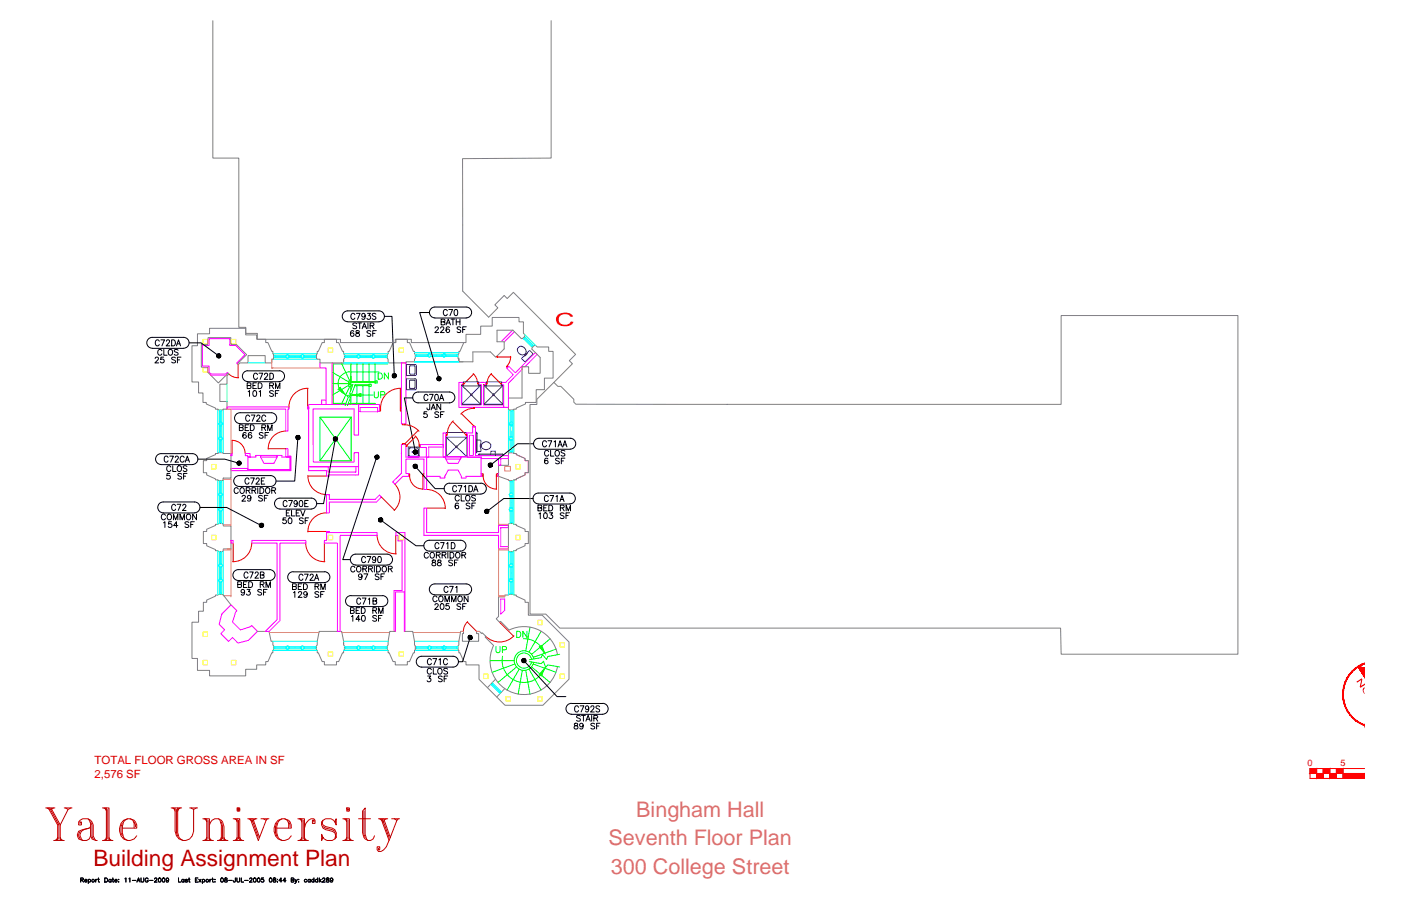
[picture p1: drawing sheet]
<svg xmlns="http://www.w3.org/2000/svg" width="432mm" height="279mm" viewBox="0 0 432 279" stroke-linecap="round" stroke-linejoin="round" font-family="sans-serif">
<defs><g id="words">
<text font-size="7" fill="#b80000" x="28.8" y="266.9">Building Assignment Plan</text>
<g font-size="6.6" fill="#dd6e6e">
<text x="196.1" y="252">Bingham Hall</text>
<text x="187.6" y="260.7">Seventh Floor Plan</text>
<text x="188.3" y="269.4">300 College Street</text>
</g>
<g font-size="3.5" fill="#f00">
<text x="29.2" y="235.7">TOTAL FLOOR GROSS AREA IN SF</text>
<text x="29.2" y="240">2,576 SF</text>
</g>
<g font-size="2.8" fill="#f00">
<text x="403" y="236.4">0</text>
<text x="413.1" y="236.4">5</text>
</g>
</g></defs>
<!-- layer: A-FLOR-PFIX -->
<g fill="none" stroke="#00f" stroke-width=".31">
<path d="M126.2 113l.2 2.3M126.4 119.7l-.2-2.3 .2-.2 1.5 .2-.2 2.3M126.4 119.8h1.3M126.4 115.4h1.3M127.9 113h-1.7M127.9 113l-.2 2.3M128.3 117.1l-.3-.3h-2.7v3.4h2.7l.3-.3M128.3 115.5l-.3 .3M128.3 112.7l-.3-.3h-2.7v3.4h2.7M128.3 112.8v2.7M128.3 117.2v2.7M142.4 118.9l2.7 2.7"/>
<path d="M142.8 118.9h-.4v5.8h5.8v-5.8h-.7M142.8 117.8h4.7v1.2h-4.7zM148.2 118.9l-2.8 2.7M149.2 118.9l2.7 2.7M149.8 118.9h-.6v5.8h5.8v-5.8h-.4M149.8 117.8h4.8v1.2h-4.8zM155 118.9l-2.7 2.7M159.5 107.5l.2 1.2 .6 .5 .6 .3M160.7 106.8l1 .5 .4 1M160.7 106.8l-.8 .2-.4 .5M162.1 108.8l-.5 .5-.7 .2M162.2 108.3l-.1 .5"/>
<path d="M162.4 109.1l-1.6 1.3v.3l.9 .8h.2l2.3-2.3v-.2l-.8-.9h-.3l-1.3 1.6M125.8 137.9h3.4v3h-3.4zM126.5 138.1l-.4 .5v2.1M126.6 138.1h1.8M128.4 138.1l.5 .5v2.1M137.5 133.4h6.4v1.4h-6.4zM137.5 134.1v6.7h6.4v-6.7M137.5 134.8l3 2.9M140.5 138l-3 2.7M140.9 138l3 2.8M143.9 134.8l-3 2.8M145.1 121.9l-2.7 2.8"/>
<path d="M145.4 121.9l2.8 2.8M146.5 133.5l.3 .1-.1 5.7M146.5 133.3l.5 .3 .1 5.7-.6 .3M146.5 139.4h.2M148.1 137.1l.1 2-1.3 .2-.2-.2v-3.2l.2-.2 1.3 .2-.1 2M149.3 138.6a1.28 1.28 0 0 0 1.6-.3 1.28 1.28 0 0 0 0-1.7 1.35 1.35 0 0 0-1.9-.1 1.35 1.35 0 0 0-.2 1.8l.5 .3M151.9 121.9l-2.7 2.8M152.3 121.9l2.7 2.8M125.8 140.7h3.4M147.4 140.4v.1M147.7 140.4v.1M151.3 140v-.9h1.3v.9"/>
<path d="M151.3 140.3v.2M152.6 140.3v.2M154.8 140.3h-7.1M154.8 140l.3 .3M154.8 140h-7l-.4 .3M154.9 140.4v.1M155.2 140.4v.1"/>
<circle cx="127.2" cy="139.4" r=".15"/>
<circle cx="140.7" cy="137.8" r=".23"/>
<circle cx="145.3" cy="121.8" r=".23"/>
<circle cx="152.1" cy="121.8" r=".23"/>
</g>
<!-- layer: A-FURN -->
<g fill="none" stroke="#dd8a6e" stroke-width=".31">
<path d="M83.8 110.8v2.7M84.1 113.5h-.3h14.8M70 126.2h1.2v13.7M68.8 147.8h2.4M71.2 147.4v14.8M153.7 146.9v15.1h3M155.6 143.8h1.7v1.5h-1.7zM68.8 169.6h2.4M68.8 161.9h2.4M70 169.3h1.2v14.8M153.7 169.6h3M153.7 161.7h3"/>
<path d="M156.7 169.3h-3v14.8h1.9M68.8 183.7h2.4M83 195.1h15.3M105.4 195.1h14.7M127.3 195.1h14.6M142 194.7h.9M146.9 194.7h.9M153.7 183.7h1.9"/>
</g>
<!-- layer: A-WALL-INT -->
<g fill="none" stroke="#f0f" stroke-width=".31">
<path d="M64.9 115.7h4.8M73.1 112.2l-.2-.2 2.6-2.6-2.8-2.9h-1.9v-2h-6.3v2h-2.1v6.4h2.1v1.9l.6 .5h4.5l.4-.4 .3 .2M98.6 111.9v1.6h1.9v11.2M102.3 111.9v12.8M123.7 111.9h1.4v18.9h-1.4zM141.4 117.9h1.4v.7h-.6v6.3h6.2v-6.3h-.9v-.7h2.3v.7h-.8v6.3h6.2v.7h-13.8zM148.4 117.9h.6M156.7 118.2v7.4h-1.5v-7h-.6v-.7h1.3l2.3-2.3-2-2.1 .6-.6 2 2.1 6.2-6.3 .6 .6-3.8 3.8h-.9v.8l-4.2 4.4M156.8 112.9l-.6 .6M158 101.8l-3.3 3.3M158.6 102.3l-3.2 3.2M70 125.5h19.1v.7h-.3v6.8h-.7v-6.8h-18.1z"/>
<path d="M71.2 139.9h.3v.6h-.3zM75.6 139.9h1.5v1.1h-.7v-.5h-.8zM88.1 138.4h.7v2.6h-.7zM94.8 125.5h.4v.7h-.4zM95.2 124.7h15.3v9.5h-1.3v-8.1h-12.7v16.4h12.7v-2.9h1.3v4.3h-15.3zM100.5 123.4h-1.4v1.3M111 126.9h-.5v-2.2h6.5v2.2h-.6M111 125.7h5.4v1.3h-5.4zM123.7 139.9h.1M136.6 137.9h-4.4v3.1h-7.1v-3.9h-1.4v8.9l-2.7 2.6 .7 .7 2.4-2.4h1.8v-.9h-.8v-4.4h5.6v9.3h.8v-4M136.6 137.1h-7.1v.9h1.9v3M136.6 133.5h.9v1.1h-.2v6.4h-.7z"/>
<path d="M144 134.2h.1M144.6 134.2h1.3v6.3h-1.3zM71.2 144.5h5.2v.3h13v.3h-18.2zM76.4 141h2.5v-.6h6.5v.6h-5.1v-.6v.6l1.1 1.9h3l1-1.9v-.6h1.5v.6h2.5v3.8h-13zM88.8 140.7h.9v4.4h-.3v-4.1h-.6zM100.7 152.6h.8v1.4h14.1l1.4-1.3 .5 .6-1.5 1.5h-14.5v3.4h-.8zM109.7 143.9v1.7h-8.5v-1.7h-6v1.2h5.5v1.7h.8v-.3h9v-2.6M137.1 141h5.1l-.3 .6h-4.5zM137.1 141l1 1.9h3.1l1-1.9h6.1v5.9M137.1 141h-5.6v5.9h4.1v.5h1.5v-.5l1-1.9h3.1l1 1.9v.5h1.5v-.5M143.6 146.9h4.7M148.3 146h.3v.9h-.3"/>
<path d="M148.3 141h-4.3l-.1-7.5h1.8v-2h.8v9h10.2v.9h-2.4v2.1h-.6v-2.1h-5.4M153.7 146h-.4v.9h.4M71.2 166.7h.7v.8h-.7zM77.6 166.7h16.7v.8h-8v23.9l-3.4 3.3h-1.2l3.7-3.6v-23.6h-7.8zM100.7 164.2h15.5v.9h-11.4v29.6h-.8v-27.2h-4v-.8h.7zM100.7 163.9h.8v.3h-.8zM156.7 162h-3v2.2h-22.2v-7.5h-.8v8.4h23v4.2h3M156.7 162.7h-2.4v5.9h2.4M68.4 189.4l2.8-2.9 1.8 1.9-.4 .4-.9 3 2.4 2.5 3.1-1 .3-.4 1.9 1.8-2.8 2.8-3.3 .8-1.6-1.7-1.2 1.2-2.4-2.4 1.1-1.2-1.7-1.7zM121.5 194.7v-12.6h2.4v-15.3h-1.2v-1.7h-.7v-.9h2.8v30.5M121.9 194.7v-12.2h2.7v12.2M154.3 184.7h1.3v3.5l-1.3 1.2z"/>
</g>
<!-- layer: A-DOOR -->
<g fill="none" stroke="#f00" stroke-width=".31">
<path d="M70.5 115.3l1.4 .9 1.7 .3M73.4 112.5v4M94.8 119.8v5.7M95 119.7a5.7 5.7 0 0 0-5.9 5.8M123.4 119.7v6.1M123.5 119.7a6.1 6.1 0 0 0-6.2 6.1M142.6 118.6h.2M142.8 118.3h.3l-.3 .1M145.8 115.2l1 1.4 .4 1.6M146 115.3l-2.9 3M147.5 118.3h-.3l.3 .1M149 118.6h.2"/>
<path d="M149.8 118.3h.3l-.3 .1M151.4 115.3l2.9 3M151.5 115.2l-1 1.4-.4 1.6M153.1 109.8l.2 .4-.3-.2M153.4 110.1h4M154.6 118.3h-.3l.3 .1M156.1 113.1l.3 .2M156.2 113.1l.3 .1M157.4 109.9l-.3 1.6-.9 1.4M71.4 135.8a4 4 0 0 1 4.2 4M71.5 135.8v4.1M82.7 138.4h5.4"/>
<path d="M88.1 133a5.4 5.4 0 0 0-5.4 5.5M117 125.8h.3v1h-.3M123.7 125.8h-.3v1h.3M124 137.1v-.3h.8v.3M124 130.8v.2h.8v-.2M125.1 137.2h.4v.5h-.4M129.5 137.2h-.3v.5h.3M137.5 134.1h.3l-.3 .1M139.5 129.9l4.1 4.2M139.7 129.8l-1.2 1.6-.5 1.3-.2 1.3M142.2 127.5l3.8 3.8M143.9 134.1h-.3l.3 .1"/>
<path d="M146 125.9l-1.9 .4-2.1 1.4M146 131.7v-.4l.2 .4M146 125.6v.4l.2-.4M94.9 146.6a5.7 5.7 0 0 0 5.7 5.9M94.9 146.8h5.8M100.6 158.1a5.7 5.7 0 0 0-5.7 6M117.5 153.3l4.1 4M121.6 149.2a5.7 5.7 0 0 1-.1 8.2M125.9 146.1h.4v.7h-.4M126.3 146.8a4 4 0 0 0 4.1 4M130.3 146.8v4.1M130.7 146.1h-.4v.7h.4"/>
<path d="M131.5 150.9a5.7 5.7 0 0 1 5.7 6M131.5 156.7h5.8M148.6 146.1h.3v.7h-.3M148.9 146.8a4 4 0 0 0 4.2 4M153 146.8v4.1M153.3 146.1h-.3v.7h.3M71.9 167.5v5.8M77.6 167.5a5.7 5.7 0 0 1-5.9 5.7M94.2 167.5a5.7 5.7 0 0 0 5.9 5.7M94.9 163.9h5.8M100 167.5v5.8M116.2 165.1a5.7 5.7 0 0 0 5.9 5.7"/>
<path d="M122 165.1v5.7M144 191.8l2.9 2.9M144.1 191.7l-.9 1.4-.4 1.6M154 191.9l4.3 4.3M158.4 196.1a6.1 6.1 0 0 1-8.7 .1"/>
</g>
<!-- layer: A-GLAZ -->
<g fill="none" stroke="#0ff" stroke-width=".31">
<path d="M70 118.5v5.3M76.4 111.9h5.3M84.1 110.8h13.7M84.1 109.1h13.7M84.4 109.6h.3v.7h-.3M84.7 110.3h3.4M84.7 109.6h3.4M84.7 109.9h3.4M88.4 109.4l.2-.2 .3 .2v1l-.3 .2-.2-.2zM88.4 109.6h-.3v.7h.3M88.9 109.6h.3v.7h-.3M89.2 109.9h3.4v.4h-3.4v-.7h3.4v.3"/>
<path d="M92.9 109.6h-.3v.7h.3M93.5 109.6v.8h-.6v-1l.3-.2 .3 .4h.3v.7h-.3M93.8 110.3h3.4M93.8 109.6h3.4M93.8 109.9h3.4M97.5 109.6h-.3v.7h.3M105.9 109.1h13.7M105.9 111.9h13.7M106.2 109.6h.3v.7h-.3M106.5 110.3h3.4M106.5 109.6h3.4M106.5 109.9h3.4"/>
<path d="M110.2 109.4l.3-.2 .2 .2v1l-.2 .2-.3-.2zM110.2 109.6h-.3v.7h.3M110.7 109.6h.4v.7h-.4M111.1 109.6h3.4v.7h-3.4zM111.1 109.9h3.4M114.8 109.6h-.3v.7h.3M115.3 109.6v.8h-.5v-1l.2-.2 .3 .4h.3v.7h-.3M115.6 110.3h3.4M115.6 109.6h3.4M115.6 109.9h3.4M119.4 109.6h-.4v.7h.4M127.7 111.6h13.7"/>
<path d="M127.7 108.7h13.7M128 109.2h.3v.7h-.3M128.3 109.6h3.4M128.3 109.9h3.4M128.3 109.2h3.4M132.1 109.1l.2-.2 .3 .2v1l-.3 .1-.2-.1zM132.1 109.2h-.4v.7h.4M132.6 109.2h.3v.7h-.3M132.9 109.2h3.4v.7h-3.4zM132.9 109.6h3.4M136.6 109.2h-.3v.7h.3M137.1 109.2v.9h-.5v-1l.2-.2 .3 .3h.3v.7h-.3"/>
<path d="M137.4 109.6h3.4M137.4 109.9h3.4M137.4 109.2h3.4M141.2 109.2h-.4v.7h.4M141.4 111.6h-13.7h13.7M161.2 104.3l.2 .2M161.4 104.5l2.4 2.4 .5-.4 .2 .2M161.7 103.8l.2 .2M161.7 104.3l2.3 2.4M161.8 103.2l3.3 3.3M161.9 104l-.5 .5M161.9 104l2.4 2.5"/>
<path d="M67.1 126.2v13.7M67.6 139.6v-.3h.7v.3M67.6 135h.9l.2 .3-.2 .2h-1l-.2-.2 .3-.6h.7v.3M67.6 135.5v.4h.7v-.4M67.6 130.5h.9l.2 .2-.2 .3h-1l-.2-.3 .3-.6h.7v.4M67.6 131v.3h.7v-.3M67.6 126.4v.4h.7v-.4M67.6 126.8v3.3M67.6 131.3h.7v3.4h-.7zM67.6 135.9v3.4M68 126.8v3.3M68 131.3v3.4"/>
<path d="M68 135.9v3.4M68.3 126.8v3.3M68.3 135.9v3.4M68.8 126.2v13.7M156.7 126.2v13.7M157 135h1.1l.1 .3-.1 .2h-1.1l-.1-.2zM157.2 139.6v-.3h.7v.3M157.2 135v-.3h.7v.3M157.2 131.3h.7v3.4h-.7zM157.2 135.5v.4h.7v-.4M157.2 131v.3h.7l.3-.6-.1-.2h-1.1l-.1 .2 .1 .3h.9M157.2 130.5v-.4h.7v.4"/>
<path d="M157.2 126.4v.4h.7v-.4M157.2 126.8v3.3M157.2 135.9v3.4M157.6 126.8v3.3M157.6 133v1.7M157.6 135.9v3.4M157.9 126.8v3.3M157.9 135.9v3.4M158.4 126.2v13.7M67.1 148v13.7M67.6 156.9h.9l.2 .2-.2 .3h-1l-.2-.3 .3-.6h.7v.4M67.6 157.4v.3h.7v-.3"/>
<path d="M67.6 152.3h.9l.2 .3-.2 .2h-1l-.2-.2 .3-.6h.7v.3M67.6 152.8v.3h.7v-.3M67.6 148.2v.4h.7v-.4M67.6 148.6v3.4M67.6 153.1h.7v3.4h-.7zM67.6 157.7v3.4M68 148.6v3.4M68 153.1v3.4M68 157.7v3.4M68.3 148.6v3.4M68.3 157.7v3.4M68.8 148v13.7"/>
<path d="M157.2 157.4v.3h.7l.3-.6-.1-.2h-1.1l-.1 .2 .1 .3h.9M157.2 156.9v-.4h.7v.4M157.2 153.1h.7v3.4h-.7zM157.2 152.8v.3h.7l.3-.5-.1-.3h-1.1l-.1 .3 .1 .2h.9M157.2 152.3v-.3h.7v.3M157.2 148.2v.4h.7v-.4M157.2 148.6v3.4M157.2 157.7v3.4M157.6 148.6v3.4M157.6 153.1v3.4M157.6 157.7v3.4M157.9 148.6v3.4"/>
<path d="M157.9 157.7v3.4M158.4 148v13.7M67.1 169.8v13.7M67.6 178.7h.9l.2 .3-.2 .2h-1l-.2-.2 .3-.6h.7v.3M67.6 179.2v.4h.7v-.4M67.6 174.1h.9l.2 .3-.2 .3h-1l-.2-.3 .3-.6h.7v.3M67.6 174.7v.3h.7v-.3M67.6 170.1v.3h.7v-.3M67.6 161.4v-.3h.7v.3M67.6 170.4v3.4M67.6 175h.7v3.4h-.7zM67.6 179.6v3.4"/>
<path d="M68 170.4v3.4M68 175v3.4M68 179.6v3.4M68.3 170.4v3.4M68.3 179.6v3.4M68.8 169.8v13.7M156.7 169.8v13.7M157.2 179.2v.4h.7l.3-.6-.1-.3h-1.1l-.1 .3 .1 .2h.9M157.2 178.7v-.3h.7v.3M157.2 175h.7v3.4h-.7zM157.2 174.7v.3h.7l.3-.6-.1-.3h-1.1l-.1 .3 .1 .3h.9M157.2 174.1v-.3h.7v.3"/>
<path d="M157.2 170.1v.3h.7v-.3M157.2 161.4v-.3h.7v.3M157.2 170.4v3.4M157.2 179.6v3.4M157.6 170.4v3.4M157.6 175v3.4M157.6 179.6v3.4M157.9 170.4v3.4M157.9 179.6v3.4M158.4 169.8v13.7M67.6 183.3v-.3h.7v.3M84.1 197.8h13.7"/>
<path d="M84.4 199.4h.3v.7h-.3M84.7 199.4h3.4M84.7 199.8h3.4M88.4 199.4h-.3v.7h.3l.2 .3 .3-.1v-1.1l-.3-.1-.2 .1v.9M88.9 199.4h.3v.7h-.3M89.2 199.4h3.4v.7h-3.4zM89.2 199.8h3.4M92.9 199.2h.6v1.1l-.3 .1-.3-.1zM92.9 199.4h-.3v.7h.3M93.5 199.4h.3v.7h-.3M93.8 199.4h3.4M93.8 199.8h3.4"/>
<path d="M97.5 199.4h-.3v.7h.3M105.9 197.8h13.7M106.2 199.4h.3v.7h-.3M106.5 199.4h3.4M106.5 199.8h3.4M110.2 199.4h-.3v.7h.3l.3 .3 .2-.1v-1.1l-.2-.1-.3 .1v.9M110.7 199.4h.4v.7h-.4M111.1 199.4h3.4v.7h-3.4zM111.1 199.8h3.4M114.8 199.2h.5v1.1l-.3 .1-.2-.1zM114.8 199.4h-.3v.7h.3M115.3 199.4h.3v.7h-.3"/>
<path d="M115.6 199.4h3.4M115.6 199.8h3.4M119.4 199.4h-.4v.7h.4M127.7 197.8h13.7M128 199.4h.3v.7h-.3M128.3 199.4h3.4M128.3 199.8h3.4M132.1 199.4h-.4v.7h.4v-.9h.5v1.1l-.3 .1-.2-.3M132.6 199.4h.3v.7h-.3M132.9 199.4h3.4v.7h-3.4zM132.9 199.8h3.4M136.6 199.4h-.3v.7h.3v-.9h.5v1.1l-.3 .1-.2-.3"/>
<path d="M137.1 199.4h.3v.7h-.3M137.4 199.4h3.4M137.4 199.8h3.4M141.2 199.4h-.4v.7h.4M157.2 183.3v-.3h.7v.3M84.1 200.6h13.7M84.7 200.1h3.4M93.8 200.1h3.4M105.9 200.6h13.7M106.5 200.1h3.4M115.6 200.1h3.4M127.7 200.6h13.7"/>
<path d="M128.3 200.1h3.4M137.4 200.1h3.4M151.5 211.3l2.4 2.3M151.7 210.6l.3 .2-.5 .5-.3-.2M151.7 211.1l2.4 2.3M152 210.8l2.4 2.4M154.6 213.4l-.2-.2-.5 .4 .3 .3"/>
</g>
<!-- layer: A-FLOR-STRS -->
<g fill="none" stroke="#0f0" stroke-width=".31">
<path d="M102.3 118.3h5.3M102.3 114.8l5.2 3M105.2 111.9l2.6 5.6M107.5 117.5h.6v.6h-.6zM107.5 118.5h.6v.7h-.6zM107.5 118.8l-5.2 3.1M107.6 118.1v.4M107.8 119.2l-2.6 5.5M107.8 114.7a3.6 3.6 0 0 0-3.5 2.8 3.6 3.6 0 0 0 2 4.1M107.9 114.7h8.9M108 118.1v.4M108.1 111.9v5.6v-1.5"/>
<path d="M108.1 119.2v1.1M108.1 117.9h7.5M108.1 118.9h.5M108.1 118.7h.6M108.8 118.5l-1 2.8 .3 .5-1.2 .2 .4 .5-.9 2.6M109.3 118.9h4.4v5.8h-3.2M109.4 118.7h4.3M109.5 118.5l-1.1 3 .4 .4-1.2 .3 .4 .5-.9 2.4M110 111.9v5.8M110 118.9v5.8M111.9 111.9v5.8M111.9 118.9v5.8"/>
<path d="M113.7 118.5h.7v.7h-.7zM113.7 111.9v5.8M115.6 117.5h.7v.6h-.7zM115.6 111.9v5.8h-7.5M116.5 115h.7a1 1 0 0 1 .7 .9 1 1 0 0 1-.7 1l-.6 .1zM119.5 112.3h-16.8v12.1h3.9M119.7 115v1.9l-1.3-1.9 .1 1.9M98.6 128.6h9.6M107.3 124.4h8.5M108.1 121.8h.1M108.1 122.1v2.6M108.2 128.6l-9.6 13.5v-13.5l9.6 13.5"/>
<path d="M108.2 128.6v13.5M115.3 120.8l.1 1.7 .5 .2 .6-.3 .1-1.6M117.3 121.8l1.1-.1 .1-.8-1.2-.1v1.9M98.6 142.1h9.6M152.9 199.4v1.4l.5 .5 .6-.3 .1-1.6M159.2 194.7h.7a1.02 1.02 0 0 1 .6 .9 1.02 1.02 0 0 1-.6 1h-.7zM161.3 197a6.8 6.8 0 0 1 6.6 4.4M162.4 194.7v1.9l-1.3-1.9v1.9M163.4 193.4l-1.4 7.4M166.8 194.7l-3.7 6.4M169.5 197l-5.6 4.8M151 203.7h7.5"/>
<path d="M154.8 200.4l1.1-.1 .1-.7-1.2-.2v1.9M154.9 202.3a6.8 6.8 0 0 0 4.8 7.9 6.8 6.8 0 0 0 8.2-4.2M158.7 204.8l-7 2.5M159.2 205.7l-5.7 4.8M160 206.4l-3.7 6.4M161 206.7l-1.3 7.4M162 206.7l1.4 7.4M163.1 206.4l3.7 6.4M163.1 204l3.7 .7 .7-.8 .7 1.9 .6-.8 3.7 .7M163.8 203.3a2.35 2.35 0 0 0-3.6-1.5 2.35 2.35 0 0 0 0 3.9 2.35 2.35 0 0 0 3.6-1.6M163.9 205.7l5.6 4.8M164.4 204.8l7 2.5"/>
<path d="M164.5 203.2a3 3 0 0 0-4.7-2 3 3 0 0 0 0 5 3 3 0 0 0 4.7-2M171.4 200.2l-7 2.5M172.5 201.8l-3.7 .7-.3 .9-1.3-1.6-.4 1-3.7 .6"/>
</g>
<!-- layer: A-WALL-EXTR -->
<g fill="none" stroke="#808080" stroke-width=".31">
<path d="M60.9 102.9h3.7v-1.7h11.1v2.1h3.4v1.3h2.8v1h.7l1.2 2.8h.3l.3 2.1-.6 .3v1.1h-2.1v-2.2h-5.3v2.2h-2.5l-.5 .6-.3-.3 2.9-2.8-3.2-3.2h-1.7v-2.1h-7v2.1h-2.1v7h2.1v1.7l3.2 3.2 3-3 .2 .2-.5 .6v2.6h-2.2v5.3h2.2v2.4h-1.2l-.2 .2-2.2-.2v-.4l-2.8-1.2v-.5h-1v-2.9h-1.4v-3.4h-2v-11.2h1.7zM100 104.6h3.7v1h.7l1.2 2.8h.3v.7l.3 .2-.3 2.6h-7.3v-1.1h-.8l-.3-.3v-1.2l.3-.2v-.7h.3l1.2-2.8h.7zM105.9 111.1v.3M121.8 104.6h3.7v1h.7l1.2 2.8h.3v.7l.3 .2-.3 2.3h-2.6v.3h-5.5v-1.1l-.2-.3 .2-2.1h.4l1.1-2.8h.7zM141.4 110.4v1.2h1.3M155.5 105.4h-2.3v-3.6h4.9l2.5 2.6h.5l.7-.7v-.5l-.5-.4v-3.5h-1.3v-1.4h-8.3v2.7h-3.5v2.5h-4.6v2.5h-.7l-1.1 2.8h-.4v.7l-.2 .2 .2 2.3h4.3v-3.1h5.5l1.6 1.7 2.6-2.6v-2.1M156.7 122.8h4.2v-9.7h2v2h3.6v-4.9l-2.6-2.5v-.4l.8-.8h.4l.5 .5h3.5v1.4h1.4v8.2h-2.7v3.6h-2.5v3.9h-3.3v.5l-2.9 1.2v.4h-.7l-.3 .2h-1.2l-.2-.2v-.8M156.9 139.6l2.2 .3v.3l2.7 1.2v.7h1v3.7h-1v.7l-2.7 1.2v.3h-.7l-.3 .2h-1.2l-3.2-1.3v-3.4h3v-3.6zM157.2 126.6h.1M68.8 147.4l-.2 .8-2.2-.2v-.3l-2.7-1.2v-.7h-1v-3.7h1v-.7l2.7-1.2v-.3h.7l.3-.3h1.2l.2 .3h2.4v7.5h-2.4v.6M62.7 163.9h1v-.7l2.7-1.2v-.3h.7l.3-.3h1.2l.2 .8h2.4v7.1h-2.4l-.2 .8h-1.2l-.3-.3h-.7v-.3l-2.7-1.2v-.7h-1zM156.7 162v.7"/>
<path d="M156.7 168.6v.7M156.9 161.4l2.2 .3v.3l2.7 1.2v.7h1v3.7h-1v.7l-2.7 1.2v.3h-.7l-.3 .3h-1.2l-.2-.3v-8.1zM71.2 186.5l-2.6-3.2-2.2 .2v.3l-2.7 1.3v.6h-1v2.8h-1.5v3.4h-2v11.2h1.7v3.6h3.7v1.7h11.1v-2h3.4v-1.4h2.8v-1h.7l1.2-2.7h.3v-.7l.3-.3-.3-2.5h-.5l-.7-3.1h-3.5M98.4 194.7h6.9l.6 3.1v1.1l.3 .3v1.1l-.3 .3v.7h-.3l-1.2 2.7h-.7v1h-3.7v-1h-.7l-1.2-2.7h-.3l-.3-2.1 .3-.3v-1.1zM105.9 198.3v.3M121.5 194.7h.4h-1.8l-.5 4.2-.2 .3 .2 2.1h.4l1.1 2.7h.7v1h3.7v-1h.7l1.2-2.7h.3l.3-2.1-.3-.3-.5-4.2h-2.6M152.1 199.1a10.5 10.5 0 0 0 6.1 14.6 10.5 10.5 0 0 0 13.6-8.2M156.9 194.3l-2.6-2.7-.3 .3-1.1-1.1 .8-.7v-6h1.9v-.6l2.5-.2 1 .2v.3l2.7 1.3v.6h1v4h4.3l8.3 8.3v11.5l-8.1 8h-11.7l-8-8v-4.5h-4v-1h-.7l-1.1-2.7h-.4v-.7l-.2-.3v-1.1l.2-.3 .6-4.2h.9v.7h-.4v2.4h5v-2.4h-.6v-.7h.9l.6 .7 .2-.3 1.1 1.1-.2 .3 2.6 2.6M156.9 194.3a10.5 10.5 0 0 1 14.9 7.6M152.7 209.5l-2.5 2.6M155.6 212.4l-2.5 2.6"/>
</g>
<!-- layer: A-COLS -->
<g fill="none" stroke="#ff0" stroke-width=".31">
<path d="M62.6 113.4h1.4v1.4h-1.4zM62.6 104.7h1.4v1.3h-1.4zM71.3 104.7h1.4v1.3h-1.4zM101.2 107.3h1.3v1.4h-1.3zM123 107.3h1.4v1.4h-1.4zM65.2 143.2h1.4v1.4h-1.4zM158.9 143.2h1.4v1.4h-1.4zM65.2 165.1h1.4v1.3h-1.4zM101.2 165.1h1.3v1.3h-1.3zM123 165.1h1.4v1.3h-1.4zM158.9 165.1h1.4v1.3h-1.4zM62.6 194.9h1.4v1.4h-1.4z"/>
<path d="M165.7 191.3h1.4v1.3h-1.4zM172.6 198.2h1.4v1.3h-1.4zM62.6 203.7h1.4v1.3h-1.4zM71.3 203.7h1.4v1.3h-1.4zM101.2 201h1.3v1.4h-1.3zM123 201h1.4v1.4h-1.4zM149 207.9h1.4v1.3h-1.4zM156 214.9h1.3v1.3h-1.3zM165.7 214.9h1.4v1.3h-1.4zM172.6 207.9h1.4v1.3h-1.4z"/>
</g>
<!-- layer: A-WALL-EXTR -->
<path d="M156.7 139.9l.2-.3 2.2 .3v.3l2.7 1.2v.7h1v3.7h-1v.7l-2.7 1.2v.3h-.7l-.3 .2h-1.2l-.2-.2" fill="none" stroke="#f0f" stroke-width=".31"/>
<!-- layer: A-PFLR-SYMB -->
<path d="M171.8 97.3l.5-.5 1.2-.3 2.1 .1 .5 .3 .5 .7-.8 .1-.4-.5-.8-.3-1.6 .2-.8 .9 .2 1.3 .9 .8h1.3l.9-.3 .4-.7 .9 .2-.6 .7-.8 .5-1.7 .1-.9-.2-.7-.4-.6-.8-.1-1.1z" fill="#f00"/>
<!-- layer: A-FLOR-STRS -->
<path d="M108.7 121.8l2.6-.4v.8z" fill="#0f0" stroke="#0f0" stroke-width=".31"/>
<path d="M111.3 121.8h3.7" fill="none" stroke="#0f0" stroke-width=".31"/>
<!-- layer: A-FLOR-ROOM -->
<g fill="none" stroke="#000" stroke-width=".31">
<path d="M106 96.4l1.2-.5h9.6a1.69 1.69 0 0 1 1.7 1.7 1.69 1.69 0 0 1-1.7 1.7l-9.6-.1a1.67 1.67 0 0 1-1.6-1 1.67 1.67 0 0 1 .4-1.8zM118.5 97.6h2.3l.7 18.3M134 98.1h9.7M134 98a1.67 1.67 0 0 1-1.6-1.6 1.67 1.67 0 0 1 1.6-1.7h9.7a1.67 1.67 0 0 1 1.7 1.7 1.67 1.67 0 0 1-1.7 1.6M56.6 107.4a1.67 1.67 0 0 0 1.7-1.7 1.67 1.67 0 0 0-1.7-1.7h-9.7a1.67 1.67 0 0 0-1.7 1.7 1.67 1.67 0 0 0 1.7 1.7h9.7M58.3 105.7h3.7l5.4 4.1M76.4 117.7h9.6M76.4 114.3a1.67 1.67 0 0 0-1.7 1.7 1.67 1.67 0 0 0 1.7 1.7M76.4 114.4l9.6-.1a1.67 1.67 0 0 1 1.7 1.7 1.67 1.67 0 0 1-1.7 1.7M74 130.7h9.6M83.6 130.6a1.67 1.67 0 0 0 1.7-1.6 1.67 1.67 0 0 0-1.7-1.7h-9.6a1.67 1.67 0 0 0-1.7 1.7 1.67 1.67 0 0 0 1.7 1.6M91.8 135l-1 13.4h-5.7"/>
<path d="M103.4 135.4l-3.7 19.9h-2.1M127.2 122.7h-2.6l3.4 16.7M128.8 124.2h9.7a1.67 1.67 0 0 0 1.7-1.6 1.67 1.67 0 0 0-1.7-1.7h-9.6a1.67 1.67 0 0 0-1.7 1.7 1.67 1.67 0 0 0 1.7 1.6M164.5 136.8h-5l-8.3 6.7M166.1 138.5h9.7M175.8 135.2a1.67 1.67 0 0 1 1.6 1.6 1.67 1.67 0 0 1-1.6 1.7M175.8 135.2h-9.7a1.67 1.67 0 0 0-1.6 1.6 1.67 1.67 0 0 0 1.6 1.7M49.6 143.3h9.7M50.3 158.2h9.7M59.3 143.2a1.67 1.67 0 0 0 1.7-1.6 1.67 1.67 0 0 0-1.7-1.7h-9.7a1.67 1.67 0 0 0-1.7 1.7 1.67 1.67 0 0 0 1.7 1.6M59.9 158.1a1.67 1.67 0 0 0 1.7-1.6 1.67 1.67 0 0 0-1.6-1.7h-9.7a1.67 1.67 0 0 0-1.7 1.7 1.67 1.67 0 0 0 1.7 1.6M61 141.6h8.2l4.5 1.3"/>
<path d="M83.4 146.7h-9.7a1.67 1.67 0 0 0-1.7 1.6 1.67 1.67 0 0 0 1.7 1.7h9.7a1.67 1.67 0 0 0 1.7-1.6 1.67 1.67 0 0 0-1.7-1.7M86.3 157h9.7M95.9 157a1.67 1.67 0 0 0 1.7-1.7 1.67 1.67 0 0 0-1.6-1.7h-9.7a1.67 1.67 0 0 0-1.7 1.7 1.67 1.67 0 0 0 1.7 1.7M116.1 141l-10.5 31.6h2.4M128 143.8l6.1 6.9h2.8M138.5 152.4h9.7M138.6 149a1.67 1.67 0 0 0-1.7 1.7 1.67 1.67 0 0 0 1.7 1.6M138.6 149h9.6a1.67 1.67 0 0 1 1.7 1.7 1.67 1.67 0 0 1-1.7 1.6M164.3 153.7h-9l-5.2 4M164.8 152.5l1.2-.5h9.7a1.69 1.69 0 0 1 1.6 1.7 1.69 1.69 0 0 1-1.6 1.7h-9.7a1.67 1.67 0 0 1-1.6-1 1.67 1.67 0 0 1 .4-1.9zM73.5 175.7a1.67 1.67 0 0 0-1.7 1.6 1.67 1.67 0 0 0 1.7 1.7M73.5 175.7h9.6a1.67 1.67 0 0 1 1.7 1.6 1.67 1.67 0 0 1-1.7 1.7h-9.6"/>
<path d="M90.3 176.3a1.67 1.67 0 0 0-1.6 1.7 1.67 1.67 0 0 0 1.6 1.6l9.7 .1a1.69 1.69 0 0 0 1.7-1.7 1.69 1.69 0 0 0-1.7-1.7M90.4 176.3h9.6M109.6 174.3h9.7M117.3 160.3l10.9 8h2.4M119.3 170.9a1.67 1.67 0 0 1 1.7 1.7 1.67 1.67 0 0 1-1.7 1.6M119.3 170.9h-9.6a1.67 1.67 0 0 0-1.7 1.7 1.67 1.67 0 0 0 1.7 1.6M142 166.6a1.67 1.67 0 0 1 1.6 1.7 1.67 1.67 0 0 1-1.7 1.7M142 166.6h-9.7a1.67 1.67 0 0 0-1.7 1.7 1.67 1.67 0 0 0 1.7 1.7h9.7M108.2 187.1h9.6M117.9 187a1.65 1.65 0 0 0 1.6-1.6 1.65 1.65 0 0 0-1.6-1.7h-9.7a1.67 1.67 0 0 0-1.7 1.6 1.67 1.67 0 0 0 1.7 1.7M134 183.5h9.7M143.7 183.4a1.67 1.67 0 0 0 1.7-1.6 1.67 1.67 0 0 0-1.7-1.7h-9.7a1.67 1.67 0 0 0-1.7 1.6 1.67 1.67 0 0 0 1.7 1.7"/>
<path d="M144.9 196.6l-2.3 7.5h-1.3M128.8 202.9l1.2-.5h9.6a1.67 1.67 0 0 1 1.7 1.6 1.67 1.67 0 0 1-1.7 1.7h-9.6a1.67 1.67 0 0 1-1.6-1 1.67 1.67 0 0 1 .4-1.8zM161.5 203.8l10.2 11h2.7M176.1 216.9a1.67 1.67 0 0 0-1.7 1.7 1.67 1.67 0 0 0 1.7 1.6M176.1 216.9h9.7M185.8 216.9a1.67 1.67 0 0 1 1.6 1.7 1.67 1.67 0 0 1-1.6 1.6M176.1 220.3h9.7"/>
</g>
<!-- layer: A-FLOR-RMNO -->
<g fill="none" stroke="#000" stroke-width=".31">
<path d="M109.4 97.1a.63 .63 0 0 0-.8-.5 .63 .63 0 0 0-.5 .8v.4a.63 .63 0 0 0 .5 .7 .63 .63 0 0 0 .8-.4M109.8 96.6h1.2l-.8 1.9M112.6 97.2a.53 .53 0 0 1-.8 .5 .53 .53 0 0 1-.2-.9 .53 .53 0 0 1 .9 .1l.1 .3a.88 .88 0 0 1-.7 1.3l-.4-.3M113.3 96.6h.9l-.5 .8a.59 .59 0 0 1 .4 .9 .59 .59 0 0 1-1-.1M115.9 96.9l-.4-.3-.8 .3 .2 .5 1 .5v.3l-.4 .3-.8-.3M137.9 95.9a.63 .63 0 0 0-.8-.5 .63 .63 0 0 0-.5 .8v.4a.63 .63 0 0 0 .5 .8 .63 .63 0 0 0 .8-.5M138.3 95.4h1.2l-.8 2M140.2 95.5l.4-.1a1.1 1.1 0 0 1-.2 2l-.4-.4-.1-.5zM49.1 105.2a.63 .63 0 0 0-.8-.4 .63 .63 0 0 0-.4 .7v.4a.63 .63 0 0 0 .4 .8 .63 .63 0 0 0 .8-.5M49.6 104.8h1.1l-.8 1.9M51.3 105.2l.3-.4 .7 .3-1.1 1.6h1.2M52.9 104.8a.98 .98 0 0 1 1.1 .7 .98 .98 0 0 1-.5 1.2h-.6z"/>
<path d="M54.4 106.7l.6-1.9 .7 1.9M54.6 106h.8M79.4 115.6a.63 .63 0 0 0-.8-.5 .63 .63 0 0 0-.5 .7v.5a.63 .63 0 0 0 .5 .7 .63 .63 0 0 0 .8-.5M79.8 115.1h1.2l-.8 1.9M81.5 115.6l.4-.5h.3l.3 .3-.2 .7-.9 .9h1.2M83.2 115.1a.97 .97 0 0 1 1.1 .9 .97 .97 0 0 1-1.1 1zM76.9 128.5a.63 .63 0 0 0-.7-.5 .63 .63 0 0 0-.5 .8v.4a.63 .63 0 0 0 .5 .7 .63 .63 0 0 0 .7-.4M77.5 128h1.1l-.8 1.9M79.1 128.5l.3-.5h.4l.3 .4-1 1.5h1.1M81.9 128.5a.63 .63 0 0 0-.8-.5 .63 .63 0 0 0-.4 .8v.4a.63 .63 0 0 0 .5 .7 .63 .63 0 0 0 .7-.4M131.9 122.1a.63 .63 0 0 0-.7-.5 .63 .63 0 0 0-.5 .7v.5a.63 .63 0 0 0 .5 .7 .63 .63 0 0 0 .7-.5M132.4 121.6h1.1l-.8 1.9"/>
<path d="M134.2 121.7l.3-.1a1.03 1.03 0 0 1 .6 1 1.03 1.03 0 0 1-.6 .9 1.27 1.27 0 0 1-.3-1.8zM135.5 123.5l.6-1.9 .7 1.9M135.7 122.9h.8M168.4 136.3a.63 .63 0 0 0-.7-.4 .63 .63 0 0 0-.5 .7v.5a.63 .63 0 0 0 .5 .7 .63 .63 0 0 0 .7-.4M168.9 135.9h1.1l-.8 1.9M170.8 136.3l.4-.4v1.9M172 137.8l.6-1.9 .7 1.9M172.2 137.2h.8M173.5 137.8l.6-1.9 .6 1.9M173.7 137.2h.8M51.8 141.1a.61 .61 0 0 0-.7-.4 .61 .61 0 0 0-.5 .7v.4a.61 .61 0 0 0 .5 .7 .61 .61 0 0 0 .7-.4M52.3 140.7h1.2l-.9 1.8"/>
<path d="M54 141.1l.3-.4 .7 .3-1.1 1.5h1.2M54.1 156a.63 .63 0 0 0-.7-.5 .63 .63 0 0 0-.5 .7v.5a.63 .63 0 0 0 .5 .7 .63 .63 0 0 0 .7-.4M54.6 155.5h1.1l-.8 1.9M56.3 156l.3-.5h.4l.3 .4-1.1 1.5h1.1M56.8 141.1a.63 .63 0 0 0-.8-.4 .63 .63 0 0 0-.5 .7v.4a.63 .63 0 0 0 .5 .7 .63 .63 0 0 0 .8-.4M57.1 142.5l.6-1.8 .7 1.8M57.3 141.9h.9M76.7 147.9a.63 .63 0 0 0-.7-.5 .63 .63 0 0 0-.5 .7v.5a.63 .63 0 0 0 .5 .7 .63 .63 0 0 0 .7-.5M77.2 147.4h1.2l-.9 1.9M78.9 147.9l.4-.5 .4 .1 .2 .3-1 1.5h1.1M80.5 148.3h.7M81.6 147.4h-1.1v1.9h1.1"/>
<path d="M88.5 154.8a.61 .61 0 0 0-.8-.5 .61 .61 0 0 0-.4 .8v.4a.61 .61 0 0 0 .4 .7 .61 .61 0 0 0 .8-.4M89 154.3h1.1l-.8 1.9M91.6 155a.53 .53 0 0 1-.5 .5 .53 .53 0 0 1-.5-.6l.5-.6a1.03 1.03 0 0 1 .6 1 1.03 1.03 0 0 1-.7 .9l-.3-.2M92.4 154.5l.3-.2a1.1 1.1 0 0 1 .2 1.9h-.2a1.23 1.23 0 0 1-.3-1.7zM93.9 155.3h.7M95 154.3h-1.1v1.9h1.1M140.7 150.2a.61 .61 0 0 0-.7-.4 .61 .61 0 0 0-.5 .7v.4a.61 .61 0 0 0 .5 .8 .61 .61 0 0 0 .7-.5M141.2 149.8h1.2l-.9 1.9M143.1 150.1l.4-.3v1.9M144.5 149.8a.97 .97 0 0 1 1.2 .9 .97 .97 0 0 1-1.2 1zM146 151.7l.6-1.9 .7 1.9M146.2 151h.9"/>
<path d="M169 153.2a.61 .61 0 0 0-.8-.4 .61 .61 0 0 0-.4 .7v.5a.61 .61 0 0 0 .4 .7 .61 .61 0 0 0 .8-.5M169.5 152.8h1.1l-.8 1.9M171.4 153.1l.3-.3v1.9M172.6 154.7l.6-1.9 .6 1.9M172.8 154h.8M76.4 176.9a.63 .63 0 0 0-.7-.5 .63 .63 0 0 0-.5 .7v.5a.63 .63 0 0 0 .5 .7 .63 .63 0 0 0 .7-.5M76.9 176.4h1.1l-.8 1.9M78.6 176.9l.4-.5 .4 .1 .2 .3-1 1.5h1.1M80.2 177.3l1-.1 .2-.3-.2-.4-1-.1v1.9l1.1-.2 .1-.4-.4-.4M93.4 177.5a.63 .63 0 0 0-.8-.4 .63 .63 0 0 0-.5 .7v.5a.63 .63 0 0 0 .5 .7 .63 .63 0 0 0 .8-.5M93.8 177.1h1.2l-.8 1.9M95.6 177.5l.3-.4 .6 .3-1 1.6h1.1"/>
<path d="M96.9 179l.7-1.9 .6 1.9M97.2 178.3h.8M112.7 172.1a.63 .63 0 0 0-.8-.5 .63 .63 0 0 0-.5 .7v.5a.63 .63 0 0 0 .5 .7 .63 .63 0 0 0 .8-.4M113.1 171.6h1.2l-.8 1.9M115.8 172.2a.53 .53 0 0 1-.6 .6 .53 .53 0 0 1-.4-.6l.5-.6a1.03 1.03 0 0 1 .6 1 1.03 1.03 0 0 1-.7 .9l-.4-.2M116.6 171.7l.3-.1a1.01 1.01 0 0 1 .7 1 1.01 1.01 0 0 1-.7 .9l-.3-.1-.2-.7zM135.3 167.8a.63 .63 0 0 0-.8-.5 .63 .63 0 0 0-.4 .7v.5a.63 .63 0 0 0 .4 .7 .63 .63 0 0 0 .8-.4M135.8 167.3h1.1l-.8 1.9M137.7 167.7l.3-.4v1.9M139.1 167.3a.97 .97 0 0 1 1.2 1 .97 .97 0 0 1-1.2 .9zM111.2 184.9a.61 .61 0 0 0-.8-.5 .61 .61 0 0 0-.4 .8v.4a.61 .61 0 0 0 .4 .7 .61 .61 0 0 0 .8-.4M111.7 184.4h1.1l-.8 1.9"/>
<path d="M113.5 184.8l.4-.4v1.9M115 185.3l.9-.1 .1-.6-1-.2v1.9l1-.1 .1-.5-.4-.4M138.1 181.3a.63 .63 0 0 0-.8-.5 .63 .63 0 0 0-.5 .8v.4a.63 .63 0 0 0 .5 .7 .63 .63 0 0 0 .8-.4M138.6 180.8h1.1l-.8 1.9M140.4 181.2l.4-.4v1.9M133 203.6a.63 .63 0 0 0-.8-.5 .63 .63 0 0 0-.5 .7v.5a.63 .63 0 0 0 .5 .7 .63 .63 0 0 0 .8-.5M133.4 203.1h1.2l-.8 1.9M135.3 203.5l.4-.4v1.9M137.9 203.6a.63 .63 0 0 0-.7-.5 .63 .63 0 0 0-.5 .7v.5a.63 .63 0 0 0 .5 .7 .63 .63 0 0 0 .7-.5M178.3 218.1a.61 .61 0 0 0-.7-.4 .61 .61 0 0 0-.5 .7v.4a.61 .61 0 0 0 .5 .8 .61 .61 0 0 0 .7-.5M178.8 217.7h1.1l-.8 1.9M181.5 218.3a.53 .53 0 0 1-.8 .4 .53 .53 0 0 1-.2-.8 .53 .53 0 0 1 .9 .1l.1 .3a.93 .93 0 0 1-.7 1.3l-.3-.3"/>
<path d="M182.1 218.1l.3-.4h.6l.1 .3-.2 .7-.9 .9h1.2M184.8 218l-.4-.3h-.6v.6l.8 .5 .2 .5-.4 .3-.7-.3"/>
</g>
<!-- layer: A-PFLR-SYMB -->
<g fill="#f00" stroke="#f00" stroke-width=".31">
<path d="M418.6 205.6l2 3.1v-2.7zM418.6 205.6l2 3.1v-2.7zM418.6 205.6l2 .4zM418.6 205.6l2 3.1zM418.6 205.6l2 3.1v-2.7zM418.6 205.6l2 3.1v-2.7zM418.6 205.6l2 3.1v-2.7z"/>
<path d="M415.3 219.5l.2-.1 .6 1.2zM415.5 219.4l.6 1.2 .1-.1zM416.1 220.6l.1-.1 .8 1.1zM416.2 220.5l.8 1.1 .1-.2zM417 221.6l.1-.2 .9 1zM417.1 221.4l.9 1 .2-.2zM418.2 222.2l1 .9-1.2-.7zM418.2 222.2l1 .9 .1-.1zM419.3 223l1.1 .7-1.2-.6zM419.3 223l1.1 .7 .1-.2zM420.5 223.5l.1 .3zM420.5 223.5l.1 .3z"/>
<path d="M414.9 218.3l.6 1.1-.2 .1zM414.7 218.3l.6 1.2-.4-1.2zM414.4 217l.5 1.3h-.2zM414.3 217.1l.4 1.2-.3-1.3zM414.1 215.7l.3 1.3-.1 .1zM413.9 215.8l.4 1.3-.2-1.4zM414 214.4l.1 1.3-.2 .1zM413.8 214.4l.1 1.4 .1-1.4zM414.1 213.1l-.1 1.3h-.2zM413.9 213.1l-.1 1.3 .3-1.3zM414.3 211.8l-.2 1.3h-.2zM414.1 211.7l-.2 1.4 .4-1.3zM414.7 210.6l-.4 1.2-.2-.1zM414.5 210.5l-.4 1.2 .6-1.1zM415.2 209.4l-.5 1.2-.2-.1zM415 209.2l-.5 1.3 .7-1.1zM415.9 208.2l-.7 1.2-.2-.2zM415.7 208.1l-.7 1.1 .9-1zM415.7 208.1l1.1-.9-.9 1zM416.6 207.1l-.9 1 1.1-.9zM416.6 207.1l1.1-.8-.9 .9zM416.6 207.1l1.1-.8-.1-.2zM417.6 206.1l1.2-.5-1.1 .7zM417.6 206.1l1.2-.5-.1-.2zM418.7 205.4l1.3-.4-1.2 .6zM418.7 205.4l1.3-.4-.1-.2zM419.9 204.8l.7-.1-.6 .3zM419.9 204.8l.7-.1v-.2z"/>
</g>
<path d="M420.6 206l-2-.4 2 3.1" fill="none" stroke="#f00" stroke-width=".31"/>
<g fill="#f00">
<path d="M418.1 210.2l1.6-1 .2 .3-.4 2.1 1.1-.8v.3l-1.3 1-.2-.3 .5-2.1-1.3 .8z"/>
<path d="M420.2 212.2l.4-.3-.3 .9 .3 1.3-.6-1z"/>
</g>
<path d="M403.8 238.5h16.8M405.8 237v3.1M407.8 237v3.1M409.9 237v3.1M411.9 237v3.1M413.9 237v3.1M420.6 237h-16.8v3.1h16.8" fill="none" stroke="#f00" stroke-width=".31"/>
<g fill="#f00" stroke="#f00" stroke-width=".31">
<path d="M413.9 240.1h6.7v-1.6zM413.9 238.5h6.7l-6.7 1.6z"/>
<path d="M409.9 238.5v1.6l2-1.6zM409.9 240.1l2-1.6v1.6z"/>
<path d="M405.8 238.5v1.6l2-1.6zM405.8 240.1l2-1.6v1.6z"/>
<path d="M403.8 237v1.5l2-1.5zM403.8 238.5l2-1.5v1.5z"/>
<path d="M407.8 237v1.5l2.1-1.5zM407.8 238.5l2.1-1.5v1.5z"/>
<path d="M411.9 237v1.5l2-1.5zM411.9 238.5l2-1.5v1.5z"/>
</g>
<!-- layer: A-ROOF -->
<path d="M65.6 6.4v42.4h8v52.2h2.2v1.8h3.5v1.8h25.6v1h17.1v-1h4.8v1h16.1M169.9 6.4v42.4l-27.3 .1v40.9l8 8 2.8-2.9-.9-.9 2.9-2.9 .9 1 1.9-1.9 19.2 19.1-1.9 1.9 .9 1-5.7 5.7M163.4 124.7h2.1v-1.6l5.2-5.2 1.2 1.3h1l4 3.9v.9l.6 .7h149.6v-27.4h54.4v104.4h-54.4l-.2-8h-154.4l-4.3-4.3h-4.8z" fill="none" stroke="#808080" stroke-width=".31"/>
<!-- layer: 0 -->
<g fill="#000" stroke="#000" stroke-width=".31">
<path d="M66.8 109.9l.2 .3 .4-.4zM67 110.2l.4-.4-.1 .5zM67.4 109.8l-.1 .5 .2 .1z"/>
<path d="M67 109.3l.4 .5-.1-.7zM67 109.3l.4 .5-.6-.2zM66.8 109.6v.3l.6-.1z"/>
<path d="M67.4 109.8l.1 .6 .3-.2zM67.4 109.8l.6 .1-.2 .3zM67.4 109.8l.6 .1v-.3z"/>
<path d="M67.4 109.8l.6-.2-.1-.3zM67.6 109.2l.3 .1-.5 .5zM67.3 109.1l.1 .7 .2-.6z"/>
<path d="M120.9 116l.2 .3 .4-.4zM121.5 115.9l-.1 .6-.3-.2zM121.5 115.9l-.1 .6h.3z"/>
<path d="M121.1 115.4l.4 .5-.1-.6zM121.1 115.4l.4 .5-.6-.2zM120.9 115.7v.3l.6-.1z"/>
<path d="M121.5 115.9l.2 .6 .2-.2zM121.5 115.9l.6 .2-.2 .2zM121.5 115.9l.6 .2 .1-.4z"/>
<path d="M121.5 115.9l.7-.2-.2-.3zM121.7 115.3l.3 .1-.5 .5zM121.4 115.3l.1 .6 .2-.6z"/>
<path d="M134.6 116.9l.2 .3 .5-.4zM134.8 117.2l.5-.4-.2 .6zM135.3 116.8l-.2 .6h.3z"/>
<path d="M134.9 116.3l.4 .5-.1-.7zM134.9 116.3l.4 .5-.6-.2zM134.7 116.6l-.1 .3 .7-.1z"/>
<path d="M135.3 116.8l.1 .6 .3-.2zM135.3 116.8l.6 .2-.2 .2zM135.3 116.8l.6 .2v-.4z"/>
<path d="M135.3 116.8l.6-.2-.2-.2zM135.5 116.2l.2 .2-.4 .4zM135.2 116.1l.1 .7 .2-.6z"/>
<path d="M91.2 135.1l.2 .3 .4-.5zM91.8 134.9l-.2 .6-.2-.1zM91.8 134.9l-.2 .6h.4z"/>
<path d="M91.4 134.4l.4 .5-.1-.6zM91.4 134.4l.4 .5-.6-.2zM91.2 134.7v.4l.6-.2z"/>
<path d="M91.8 134.9l.2 .6 .3-.1zM91.8 134.9l.6 .2-.1 .3zM91.8 134.9l.6 .2v-.3z"/>
<path d="M91.8 134.9l.6-.1-.1-.3zM92 134.3l.3 .2-.5 .4zM91.7 134.3l.1 .6 .2-.6z"/>
<path d="M102.8 135.5l.1 .3 .5-.4zM102.9 135.8l.5-.4-.2 .6zM103.4 135.4l-.2 .6h.3z"/>
<path d="M102.9 134.9l.5 .5-.2-.7zM102.9 134.9l.5 .5-.6-.2zM102.8 135.2v.3l.6-.1z"/>
<path d="M103.4 135.4l.1 .6 .3-.2zM103.4 135.4l.6 .1-.2 .3zM103.4 135.4l.6 .1v-.3z"/>
<path d="M103.4 135.4l.6-.2-.2-.3zM103.5 134.8l.3 .1-.4 .5zM103.2 134.7l.2 .7 .1-.6z"/>
<path d="M127.4 139.6l.2 .3 .4-.5zM127.6 139.9l.4-.5-.2 .6zM128 139.4l-.2 .6h.4z"/>
<path d="M127.6 139l.4 .4-.1-.6zM127.6 139l.4 .4-.6-.2zM127.4 139.2v.4l.6-.2z"/>
<path d="M128.5 139l-.5 .4 .6-.1zM128.2 138.8l.3 .2-.5 .4zM127.9 138.8l.1 .6 .2-.6z"/>
<path d="M73.1 143l.1 .3 .5-.4zM73.2 143.3l.5-.4-.2 .6zM73.7 142.9l-.2 .6h.3z"/>
<path d="M73.3 142.4l.4 .5-.1-.7zM73.3 142.4l.4 .5-.6-.3zM73.1 142.6v.4l.6-.1z"/>
<path d="M73.7 142.9l.1 .6 .3-.2zM73.7 142.9l.6 .1-.2 .3zM73.7 142.9l.6 .1v-.3z"/>
<path d="M74.2 142.4l-.5 .5 .6-.2zM73.9 142.2l.3 .2-.5 .5zM73.6 142.2l.1 .7 .2-.7z"/>
<path d="M115.6 141.1l.1 .3 .5-.4zM115.7 141.4l.5-.4-.2 .6zM116.2 141l-.2 .6h.3z"/>
<path d="M115.7 140.5l.5 .5-.2-.6zM115.7 140.5l.5 .5-.6-.2zM115.6 140.8v.3l.6-.1z"/>
<path d="M116.2 141l.1 .6 .3-.2zM116.2 141l.6 .2-.2 .2zM116.2 141l.6 .2v-.4z"/>
<path d="M116.7 140.5l-.5 .5 .6-.2zM116.4 140.4l.3 .1-.5 .5zM116 140.4l.2 .6 .2-.6z"/>
<path d="M116.9 159.9l.4 .4-.1-.6zM116.9 159.9l.4 .4-.6-.2zM116.7 160.1v.4l.6-.2z"/>
<path d="M127.4 144l.1 .3 .5-.5zM127.5 144.3l.5-.5-.2 .6zM128 143.8l-.2 .6h.3z"/>
<path d="M127.5 143.3l.5 .5-.2-.6zM127.5 143.3l.5 .5-.6-.2zM127.4 143.6v.4l.6-.2z"/>
<path d="M128 143.8l.1 .6 .3-.1zM128 143.8l.6 .2-.2 .3zM128 143.8l.6 .2v-.3z"/>
<path d="M128 139.4l.2 .6 .3-.1zM128 139.4l.6 .2-.1 .3zM128 139.4l.6 .2v-.3z"/>
<path d="M128 143.8l.6-.1-.1-.3zM128.2 143.2l.3 .2-.5 .4zM127.8 143.2l.2 .6 .2-.6z"/>
<path d="M149.4 157.8l.1 .3 .5-.4zM149.5 158.1l.5-.4-.2 .6zM150 157.7l-.2 .6h.3z"/>
<path d="M149.6 157.3l.4 .4-.1-.6zM149.6 157.3l.4 .4-.6-.2zM149.4 157.5v.3l.6-.1z"/>
<path d="M150 157.7l.1 .6 .3-.1zM150 157.7l.6 .2-.2 .3zM150 157.7l.6 .2 .1-.3z"/>
<path d="M150.5 143.6l.2 .3 .5-.4zM150.7 143.9l.5-.4-.3 .5zM151.2 143.5l-.3 .5h.4z"/>
<path d="M150 157.7l.7-.1-.2-.3zM150.2 157.1l.3 .2-.5 .4zM149.9 157.1l.1 .6 .2-.6z"/>
<path d="M150.7 143l.5 .5-.2-.7zM150.7 143l.5 .5-.7-.3zM150.5 143.2v.4l.7-.1z"/>
<path d="M151.2 143.5l.1 .5 .3-.1zM151.2 143.5l.6 .1-.2 .3zM151.2 143.5l.6 .1v-.3z"/>
<path d="M151.6 143l-.4 .5 .6-.2zM151.3 142.8l.3 .2-.4 .5zM151 142.8l.2 .7 .1-.7z"/>
<path d="M80 162.2l.1 .3 .5-.5zM80.1 162.5l.5-.5-.2 .6zM80.6 162l-.2 .6h.3z"/>
<path d="M80.2 161.5l.4 .5-.1-.6zM80.2 161.5l.4 .5-.6-.2zM80 161.8v.4l.6-.2z"/>
<path d="M80.6 162l.1 .6 .3-.1zM80.6 162l.6 .2-.2 .3zM80.6 162l.6 .2v-.3z"/>
<path d="M80.6 162l.6-.1-.1-.3zM80.8 161.4l.3 .2-.5 .4zM80.5 161.4l.1 .6 .2-.6z"/>
<path d="M116.7 160.5l.1 .3 .5-.5zM116.8 160.8l.5-.5-.2 .6zM117.3 160.3l-.2 .6h.4z"/>
<path d="M117.3 160.3l.2 .6 .3-.1zM117.3 160.3l.6 .2-.1 .3zM117.3 160.3l.6 .2v-.3z"/>
<path d="M117.8 159.9l-.5 .4 .6-.1zM117.5 159.7l.3 .2-.5 .4zM117.2 159.7l.1 .6 .2-.6z"/>
<path d="M144.3 196.7l.1 .3 .5-.4zM144.4 197l.5-.4-.2 .6zM144.9 196.6l-.2 .6h.4z"/>
<path d="M144.5 196.1l.4 .5-.1-.7zM144.5 196.1l.4 .5-.6-.2zM144.3 196.4v.3l.6-.1z"/>
<path d="M144.9 196.6l.2 .6 .3-.2zM144.9 196.6l.6 .2-.1 .2zM144.9 196.6l.6 .2v-.3z"/>
<path d="M144.9 196.6l.6-.1-.1-.3zM145.1 196l.3 .2-.5 .4zM144.8 195.9l.1 .7 .2-.6z"/>
<path d="M160.9 203.9l.1 .3 .4-.5zM161 204.2l.4-.5-.1 .6zM161.4 203.7l-.1 .6h.3z"/>
<path d="M161 203.3l.4 .4-.1-.6zM161 203.3l.4 .4-.5-.2zM160.9 203.5v.4l.5-.2z"/>
<path d="M161.4 203.7l.2 .6 .3-.1zM161.4 203.7l.7 .2-.2 .3zM161.4 203.7l.7 .2v-.3z"/>
<path d="M161.9 203.3l-.5 .4 .7-.1zM161.7 203.1l.2 .2-.5 .4zM161.3 203.1l.1 .6 .3-.6z"/>
</g>
<!-- layer: A-FLOR-STRS -->
<g fill="#0f0" stroke="#0f0" stroke-width=".31">
<path d="M104.8 119.5l1.5 2.1-2.1-1.5z"/>
<path d="M167.9 206.1l-1 2.3-.7-.4z"/>
<path d="M166.2 199.5l.8-.5 .9 2.5z"/>
</g>
<!-- layer: A-DOOR -->
<path d="M124.8 131l1.4 .2 1.3 .5 1.6 1.3M127.9 134.4l1 1.3 .3 1.5M128.1 134.6l-2.6 2.6M128.9 132.7l-4 4.1" fill="none" stroke="#f00" stroke-width=".31"/>
<!-- layer: A-FLOR-ROOM -->
<path d="M132.4 96.4h-3l5.9 20.4M61.7 156.5h8.2l10.8 5.7" fill="none" stroke="#000" stroke-width=".31"/>
<!-- layer: A-FLOR-ANNOT -->
<g fill="none" stroke="#000" stroke-width=".31">
<path d="M109.9 99.9l-.4-.3-.8 .3 .2 .4 1 .6v.2l-.4 .3-.8-.3M110.3 99.6h1.1M110.9 99.6v1.8M113.4 99.6v1.8M136 99.3l1-.1 .1-.6-1.1-.2v1.8l1.1-.2v-.4l-.4-.3M137.7 99.6h.9M139 98.4h1.2M139.6 98.4v1.8M140.6 98.4v1.8M140.6 99.3h1.2M141.8 98.4v1.8M47.8 110.6l.4-.5 .6 .4-.2 .6-.9 .8h1.2"/>
<path d="M49.9 108.2a.65 .65 0 0 0-.7-.4 .65 .65 0 0 0-.6 .6v.5a.65 .65 0 0 0 .6 .6 .65 .65 0 0 0 .7-.4M50.4 110.1h-.8l-.1 .8a.63 .63 0 0 1 1 0 .63 .63 0 0 1-.2 .9 .63 .63 0 0 1-.9-.2M50.5 107.8v1.7h1M52.2 107.9a.83 .83 0 0 1 1 .8 .83 .83 0 0 1-1 .8l-.4-.6zM54.1 110.4l-.4-.3-.8 .3 .2 .4 1 .6v.3l-.4 .2-.8-.2M54.7 111h.7M54.9 108l-.4-.2-.8 .2 .2 .4 1 .6v.3l-.4 .2-.8-.2M55.8 110.1h-1.1v1.8M76.2 118.9l1-.1 .1-.6-1.1-.1v1.7l1.1-.1 .1-.5-.5-.3M78 118.9h.6M79.1 118.1h-1.1v1.7h1.1M79.6 118.1h.6a.95 .95 0 0 1 .6 .8 .95 .95 0 0 1-.6 .9h-.6z"/>
<path d="M83.1 118.9l1-.1 .1-.6-1.1-.1v1.7M83.7 118.9l.6 .9M84.9 119.8v-1.7l.7 1.7 .7-1.7v1.7M109 102.2v-.1a.87 .87 0 0 0-1.1 .6 .87 .87 0 0 0 .6 1 .55 .55 0 0 0 .6-.5 .55 .55 0 0 0-.5-.6 .55 .55 0 0 0-.6 .6M109.8 102.1v.5l.8 .2 .2 .4a.59 .59 0 0 1-.6 .6 .59 .59 0 0 1-.6-.6l1.1-.8-.1-.3zM111.6 101.4l.7-1.8 .7 1.8M111.9 100.8h.8M114.1 100.4h1l.1-.6-1.1-.2v1.8M114.3 102.2l-.4-.2-.8 .2 .2 .4 1 .6v.3l-.4 .2-.8-.2M114.7 100.4l.6 1M114.9 102.8h.7M116 102h-1.1v1.7"/>
<path d="M134.1 101.2l.3-.4 .7 .3-.2 .6-.9 .9h1.2M135.8 101.2l.3-.4 .7 .3-.2 .6-.9 .9h1.2M137.5 100.2l.7-1.8 .6 1.8M138.5 101l-.1-.1a.87 .87 0 0 0-1 .6 .87 .87 0 0 0 .6 1.1 .55 .55 0 0 0 .6-.5 .55 .55 0 0 0-.5-.6 .55 .55 0 0 0-.6 .5M142 101l-.4-.2-.7 .2 .1 .5 1 .6v.2l-.4 .3-.7-.3M142.6 101.6h.7M143.7 100.8h-1.1v1.8M73.8 131.9l1-.1 .1-.6-1.1-.2v1.8l1.1-.2 .1-.4-.5-.3M75.6 131.9h.6M75.8 133.6v-.1a.87 .87 0 0 0-1.1 .6 .87 .87 0 0 0 .6 1.1 .55 .55 0 0 0 .6-.6 .55 .55 0 0 0-.5-.5 .55 .55 0 0 0-.6 .5M76.5 120.8l.4-.3v1.7M76.7 131h-1.1v1.8h1.1"/>
<path d="M77.2 131h.6a.95 .95 0 0 1 .6 .9 .95 .95 0 0 1-.6 .9h-.6zM77.5 133.6v-.1a.87 .87 0 0 0-1.1 .6 .87 .87 0 0 0 .6 1.1 .55 .55 0 0 0 .6-.6 .55 .55 0 0 0-.5-.5 .55 .55 0 0 0-.6 .5M78.2 120.6a.87 .87 0 0 1 1 .6 .87 .87 0 0 1-.6 1l-.6-.3-.1-.7zM79.9 120.8l.4-.3v1.7M80.7 131.9l1-.1 .1-.6-1.1-.2v1.8M81.1 133.6l-.4-.2-.8 .2 .2 .5 1 .5v.3l-.4 .3-.8-.3M81.3 131.9l.6 .9M81.7 134.2h.7M82.5 132.8v-1.8l.7 1.8 .6-1.8v1.8M82.8 133.4h-1.1v1.8M84.3 120.7l-.5-.2-.7 .2 .2 .4 1 .6v.3l-.5 .2-.7-.2M84.9 121.3h.6"/>
<path d="M86 120.5h-1.1v1.7M131.6 127h-.9l-.1 .7a.63 .63 0 0 1 1 0 .63 .63 0 0 1-.1 1 .63 .63 0 0 1-1-.3M132.4 124.6v1.6l-.6 .1-.2-.5M132.9 126.4l.6-1.8 .7 1.8M133.1 125.8h.9M135.2 127.2l-.4-.2-.8 .2 .2 .5 1 .6v.2l-.4 .3-.8-.3M135.8 127.8h.7M135.8 124.6v1.8l-1.2-1.8v1.8M136.9 127h-1.1v1.8M169.1 139.3a.65 .65 0 0 0-.7-.4 .65 .65 0 0 0-.6 .7v.4a.65 .65 0 0 0 .6 .7 .65 .65 0 0 0 .7-.5M169.7 138.9v1.8h1M171.2 139.1l.2-.1a.83 .83 0 0 1 1 .8 .83 .83 0 0 1-1 .8l-.3-.6z"/>
<path d="M174.1 139.1l-.4-.2-.8 .2 .2 .5 1 .6v.2l-.4 .3-.8-.3M51 158.9a.65 .65 0 0 0-.7-.4 .65 .65 0 0 0-.6 .7v.4a.65 .65 0 0 0 .6 .7 .65 .65 0 0 0 .7-.4M51.7 158.8l.1-.2a.83 .83 0 0 1 1.1 .8 .83 .83 0 0 1-1.1 .8l-.3-.6zM52.4 146h-.9l-.1 .8a.63 .63 0 0 1 1-.1 .63 .63 0 0 1-.1 1 .63 .63 0 0 1-1-.3M52.6 144a.65 .65 0 0 0-.7-.4 .65 .65 0 0 0-.5 .7v.4a.65 .65 0 0 0 .5 .7 .65 .65 0 0 0 .7-.4M53.2 143.6v1.8h1.1M54.8 143.9l.1-.2a.83 .83 0 0 1 1.1 .8 .83 .83 0 0 1-1.1 .8l-.3-.6zM56 146.2l-.4-.2-.8 .2 .2 .5 1 .6v.2l-.4 .3-.8-.3M56.6 146.8h.6M57.6 158.8l.2-.2a.83 .83 0 0 1 1 .8 .83 .83 0 0 1-1 .8l-.4-.6zM57.6 143.9l-.4-.3-.7 .3 .1 .4 .9 .4 .1 .4-.4 .3-.7-.3M57.6 146h-1v1.8"/>
<path d="M60.6 158.5v1.8l-1.2-1.8v1.8M73.4 150.8a.65 .65 0 0 0-.7-.4 .65 .65 0 0 0-.5 .7v.4a.65 .65 0 0 0 .5 .7 .65 .65 0 0 0 .7-.4M74.1 150.7l.2-.2a.83 .83 0 0 1 1 .8 .83 .83 0 0 1-1 .8l-.4-.6zM74.6 153.2l.4-.4 .6 .3-.2 .6-.9 .8h1.2M75.9 151.2h1l.1-.6-1.1-.2v1.8M76.5 151.2l.6 1M77.3 153.4a.55 .55 0 0 1-.7 .4 .55 .55 0 0 1-.2-.8 .55 .55 0 0 1 .8 0l.1 .4a.84 .84 0 0 1-.6 1.1l-.4-.2M77.7 151.2h1l.1-.6-1.1-.2v1.8M78.3 151.2l.6 1M79.4 150.4v1.8M80.1 150.4h.6a.95 .95 0 0 1 .6 .9 .95 .95 0 0 1-.6 .9h-.6zM80.9 153l-.4-.2-.8 .2 .2 .4 1 .6v.3l-.4 .2-.8-.2"/>
<path d="M81.5 153.6h.7M82 150.7l.2-.2a.83 .83 0 0 1 1 .8 .83 .83 0 0 1-1 .8l-.4-.6zM82.6 152.8h-1.1v1.7M83.8 151.2h1l.1-.6-1.1-.2v1.8M84.4 151.2l.5 1M88.1 159.7h-.8l-.1 .8a.63 .63 0 0 1 .9 0 .63 .63 0 0 1-.1 .9 .63 .63 0 0 1-.9-.3M88.3 158.2h.6M89.1 159.8a.87 .87 0 0 1 1 .6 .87 .87 0 0 1-.6 1.1l-.6-.4-.1-.6zM89.4 157.3h-1.1v1.8h1.1M89.9 157.3v1.8h1M91.3 158.2h.7M92.4 157.3h-1.1v1.8h1.1"/>
<path d="M92.7 157.3l.6 1.8 .7-1.8M93.5 160l-.5-.3-.7 .3 .1 .4 1.1 .6v.2l-.5 .3-.7-.3M95.1 159.7h-1v1.8M141.3 155.4l-.1-.2a.87 .87 0 0 0-1 .7 .87 .87 0 0 0 .6 1 .55 .55 0 0 0 .6-.5 .55 .55 0 0 0-.5-.6 .55 .55 0 0 0-.6 .5M141.5 153.1a.65 .65 0 0 0-.7-.4 .65 .65 0 0 0-.5 .7v.4a.65 .65 0 0 0 .5 .7 .65 .65 0 0 0 .7-.4M142.1 152.7v1.8h1.1M143.7 153l.1-.2a.83 .83 0 0 1 1.1 .8 .83 .83 0 0 1-1.1 .8l-.3-.6zM144.9 155.4l-.5-.3-.7 .3 .1 .4 1.1 .6v.3l-.5 .2-.7-.2M145.4 156h.7M146.5 153l-.4-.3-.7 .3 .1 .4 1 .6v.2l-.4 .3-.7-.3M146.5 155.1h-1.1v1.8M165.8 156.6l1-.1 .1-.6-1.1-.1v1.8l1.1-.2 .1-.4-.4-.4"/>
<path d="M166.1 158.5l.4-.4v1.8M167.6 156.6h.7M167.8 158.2l.2-.1a.94 .94 0 0 1 .7 .9 .94 .94 0 0 1-.7 .9l-.4-.3-.1-.4zM168.6 155.8h-1v1.8h1M168.9 141.5l-.1-.1a.85 .85 0 0 0-1.1 .6 .85 .85 0 0 0 .6 1 .54 .54 0 0 0 .6-.5 .54 .54 0 0 0-.5-.6 .54 .54 0 0 0-.6 .6M169.1 155.8h.6a.95 .95 0 0 1 .7 .9 .95 .95 0 0 1-.7 .9h-.6zM169.4 158.1h.9l-.5 .7a.59 .59 0 0 1 .4 1 .59 .59 0 0 1-1-.2M172.4 141.5l-.4-.2-.8 .2 .2 .5 1 .6-.4 .4-.8-.2M172.7 156.6l1-.1 .1-.6-1.1-.1v1.8M173 142.1h.7M173.3 156.6l.6 1M173.8 158.4l-.4-.3-.7 .3 .1 .4 1 .6v.3l-.4 .2-.7-.2"/>
<path d="M174.1 141.3h-1.1v1.7M174.4 159h.7M174.5 157.6v-1.8l.7 1.8 .6-1.8v1.8M175.5 158.1h-1.1v1.8M50.4 161.2l.4-.3v1.8M52.9 160.9h-.9l-.1 .8a.63 .63 0 0 1 1-.1 .63 .63 0 0 1-.1 1 .63 .63 0 0 1-1-.3M53.5 160.3v-1.8l.6 1.8 .7-1.8v1.8M54.8 162.1h-1.3l.9-1.2v1.8M55.5 160.3v-1.8l.7 1.8 .6-1.8v1.8M58.2 161.1l-.4-.2-.8 .2 .2 .5 1 .6v.2l-.4 .3-.8-.3M58.8 161.7h.7M59.9 160.9h-1.1v1.8"/>
<path d="M76.1 179.4h-1.1v1.8h1.1M76.7 179.4h.5a.95 .95 0 0 1 .7 .9 .95 .95 0 0 1-.7 .9h-.5zM94.1 160.6h.6M109.4 175a.65 .65 0 0 0-.8-.4 .65 .65 0 0 0-.5 .7v.4a.65 .65 0 0 0 .5 .7 .65 .65 0 0 0 .8-.4M110.1 174.9l.1-.2a.83 .83 0 0 1 1.1 .8 .83 .83 0 0 1-1.1 .8l-.3-.6zM111.6 177.6a.55 .55 0 0 1-.8 .4 .55 .55 0 0 1-.2-.8 .55 .55 0 0 1 .9 0l.1 .4a.84 .84 0 0 1-.7 1.2l-.3-.3M111.8 175.5l1-.1 .1-.6-1.1-.2v1.8M112.2 177h1.2l-.9 1.8M112.4 175.5l.6 .9M113.6 175.5l1-.1 .1-.6-1.1-.2v1.8M114.2 175.5l.6 .9M115.4 174.6v1.8"/>
<path d="M116.1 174.6h.6a.95 .95 0 0 1 .6 .9 .95 .95 0 0 1-.6 .9h-.6zM116.8 177.2l-.4-.2-.8 .2 .2 .5 1 .6v.2l-.4 .3-.8-.3M117.4 177.8h.7M117.9 174.9l.2-.2a.83 .83 0 0 1 1 .8 .83 .83 0 0 1-1 .8l-.3-.6zM118.5 177h-1.1v1.8M119.7 175.5l1-.1 .1-.6-1.1-.2v1.8M120.3 175.5l.6 .9M132 170.8a.65 .65 0 0 0-.7-.5 .65 .65 0 0 0-.5 .7v.4a.65 .65 0 0 0 .5 .7 .65 .65 0 0 0 .7-.4M132.9 170.4a.83 .83 0 0 1 1 .8 .83 .83 0 0 1-1 .8l-.4-.6zM133.3 172.8v.5l.8 .3 .2 .3a.59 .59 0 0 1-.6 .6 .59 .59 0 0 1-.6-.6l1.1-.8-.1-.3zM134.5 171.2l1-.1 .1-.6-1.1-.2v1.8M135 172.8v.5l.7 .3 .3 .3a.59 .59 0 0 1-.6 .6 .59 .59 0 0 1-.6-.6l1.1-.8-.1-.3z"/>
<path d="M135.1 171.2l.6 .9M136.3 171.2l1-.1 .1-.6-1.1-.2v1.8M136.8 171.2l.6 .9M138 170.3v1.8M138.7 170.3h.6a.95 .95 0 0 1 .6 .9 .95 .95 0 0 1-.6 .9h-.6zM139.5 173l-.4-.3-.8 .3 .2 .4 1 .6v.2l-.4 .3-.8-.3M140.1 173.6h.6M140.6 170.6l.1-.2a.83 .83 0 0 1 1.1 .8 .83 .83 0 0 1-1.1 .8l-.3-.6zM141.2 172.7h-1.1v1.8M142.4 171.2l1-.1 .1-.6-1.1-.2v1.8M142.9 171.2l.6 .9M73.3 180.2h1l.1-.6-1.1-.2v1.8l1.1-.2 .1-.4-.5-.4"/>
<path d="M75 180.2h.7M75.4 182.4a.55 .55 0 0 1-.8 .4 .55 .55 0 0 1-.2-.8 .55 .55 0 0 1 .9 0l.1 .4a.84 .84 0 0 1-.7 1.1l-.3-.2M76.1 181.8h1l-.5 .6a.59 .59 0 0 1 .4 1 .59 .59 0 0 1-1-.2M80.2 180.2h1l.1-.6-1.1-.2v1.8M80.6 182l-.4-.2-.8 .2 .2 .4 1 .6v.3l-.4 .2-.8-.2M80.8 180.2l.6 1M81.2 182.6h.7M82 181.2v-1.8l.7 1.8 .6-1.8v1.8M82.3 181.8h-1.1v1.7M90.2 180.9l1-.1 .1-.6-1.1-.2v1.8l1.1-.2v-.4l-.4-.3M90.5 182.8l.4-.4v1.8M91.9 180.9h.7"/>
<path d="M92 182.9l.3-.5 .7 .4-.3 .6-.8 .8h1.2M93 180h-1.1v1.8h1.1M93.5 180h.6a.95 .95 0 0 1 .7 .9 .95 .95 0 0 1-.7 .9h-.6zM94.7 183a.55 .55 0 0 1-.8 .5 .55 .55 0 0 1-.2-.9 .55 .55 0 0 1 .9 .1l.1 .3a.84 .84 0 0 1-.7 1.2l-.3-.2M97.1 180.9l1-.1 .1-.6-1.1-.2v1.8M97.7 180.9l.6 .9M98.2 182.7l-.4-.3-.7 .3 .1 .4 1 .6v.3l-.4 .2-.7-.2M98.8 183.3h.7M98.9 181.8v-1.8l.7 1.8 .6-1.8v1.8M99.9 182.4h-1.1v1.8M108 188.2h1l.1-.6-1.1-.2v1.8l1.1-.2 .1-.4-.5-.4M108.3 190.1l.4-.3v1.8"/>
<path d="M109.8 188.2h.6M110.9 187.4h-1.1v1.8h1.1M111 191h-1.3l.9-1.2v1.8M111.4 187.4h.6a.95 .95 0 0 1 .6 .9 .95 .95 0 0 1-.6 .9h-.6zM111.7 189.9a.87 .87 0 0 1 1 .6 .87 .87 0 0 1-.6 1.1l-.6-.4-.1-.6zM114.9 188.2h1l.1-.6-1.1-.2v1.8M115.5 188.2l.6 1M116.1 190.1l-.5-.3-.7 .3 .1 .4 1.1 .6v.2l-.5 .3-.7-.3M116.7 190.7h.6M116.7 189.2v-1.8l.7 1.8 .7-1.8v1.8M117.8 189.8h-1.1v1.8M134.1 186.6l.3-.4 .7 .3-.3 .6-.8 .8h1.2"/>
<path d="M134.7 184.2a.65 .65 0 0 0-.8-.4 .65 .65 0 0 0-.5 .7v.4a.65 .65 0 0 0 .5 .7 .65 .65 0 0 0 .8-.4M135.4 184.1l.1-.2a.83 .83 0 0 1 1.1 .8 .83 .83 0 0 1-1.1 .8l-.3-.6zM135.9 186.3a.87 .87 0 0 1 1.1 .6 .87 .87 0 0 1-.7 1l-.6-.3v-.7zM137.1 185.6v-1.8l.7 1.8 .7-1.8v1.8M138.4 186.2h-.9l-.1 .7a.63 .63 0 0 1 1 0 .63 .63 0 0 1-.1 1 .63 .63 0 0 1-.9-.3M139.2 185.6v-1.8l.7 1.8 .6-1.8v1.8M141.3 184.1l.2-.2a.83 .83 0 0 1 1 .8 .83 .83 0 0 1-1 .8l-.4-.6zM142 186.4l-.4-.2-.8 .2 .2 .4 1 .6v.3l-.4 .2-.8-.2M142.6 187h.7M143.7 186.2h-1.1v1.7M144.3 183.8v1.8l-1.2-1.8v1.8M131.8 208.5h.9l-.5 .7a.59 .59 0 0 1 .5 .9 .59 .59 0 0 1-1.1-.2"/>
<path d="M133 206.5a.65 .65 0 0 0-.8-.4 .65 .65 0 0 0-.5 .7v.4a.65 .65 0 0 0 .5 .7 .65 .65 0 0 0 .8-.4M133.5 206.1v1.8h1.1M135.1 206.4l.1-.2a.83 .83 0 0 1 1.1 .8 .83 .83 0 0 1-1.1 .8l-.3-.6zM136.3 208.7l-.4-.2-.8 .2 .2 .5 1 .5v.3l-.4 .3-.8-.3M136.9 209.3h.7M138 206.4l-.5-.3-.7 .3 .1 .4 1.1 .6v.2l-.5 .3-.7-.3M138 208.5h-1.1v1.8M177.1 223.1v.5l.8 .3 .2 .3a.59 .59 0 0 1-.6 .6 .59 .59 0 0 1-.6-.6l1.1-.7v-.4zM178.9 220.9l-.4-.3-.8 .3 .2 .4 1 .6v.3l-.4 .2-.8-.2M179.2 220.6h1.2M179.7 223.6a.55 .55 0 0 1-.7 .5 .55 .55 0 0 1-.2-.9 .55 .55 0 0 1 .8 .1l.1 .3a.84 .84 0 0 1-.6 1.2l-.4-.2M179.8 220.6v1.8"/>
<path d="M180.6 222.4l.7-1.8 .6 1.8M180.8 221.8h.9M182.4 220.6v1.8M183 221.5l1.1-.1v-.6l-1.1-.2v1.8M183.3 223.3l-.4-.3-.8 .3 .2 .4 1 .6v.3l-.4 .2-.8-.2M183.6 221.5l.6 .9M183.9 223.9h.7M184.9 223h-1v1.8M24.9 271.4l.7-.1 .1-.3-.8-.3v1.3M25.3 271.4l.4 .6M26.1 271.6l.7-.2a.4 .4 0 0 0-.6-.1 .4 .4 0 0 0 0 .6 .4 .4 0 0 0 .6 0M27.2 271.4a.4 .4 0 0 1 .6-.1 .4 .4 0 0 1 0 .6 .4 .4 0 0 1-.6 0"/>
<path d="M27.2 271.2v1.2M29.5 271.2v.8M30 271.2l-.5 .4M30.2 271.2h.4M30.3 270.7v1.1l.4 .2M32.3 270.7h.4a.68 .68 0 0 1 .4 .7 .68 .68 0 0 1-.4 .6h-.4zM34.2 271.4a.4 .4 0 0 0-.6-.1 .4 .4 0 0 0 0 .6 .4 .4 0 0 0 .6 0M34.2 271.2v.8M34.6 271.2h.4M34.8 270.7v1.1l.3 .2M35.4 271.6h.7a.42 .42 0 0 0-.7-.2 .42 .42 0 0 0 0 .6 .42 .42 0 0 0 .7-.1M36.6 271.9h.1"/>
<path d="M36.6 271.2h.1M38.5 271l.3-.3v1.3M39.7 271l.3-.3v1.3M40.8 271.5h1.1M42.2 272l.5-1.3 .5 1.3M42.4 271.6h.6M43.5 270.7v1l.3 .3 .5-.1v-1.2M45.7 271.1a.48 .48 0 0 0-.6-.4 .48 .48 0 0 0-.4 .6v.3a.47 .47 0 0 0 .5 .4 .47 .47 0 0 0 .5-.4h-.4M46.1 271.5h1M47.7 271.1l.2-.4 .5 .3-.8 1h.8M49 270.8a.58 .58 0 0 1 .7 .6 .58 .58 0 0 1-.7 .6l-.2-.5zM50.2 270.8a.58 .58 0 0 1 .6 .6 .58 .58 0 0 1-.6 .6l-.2-.5z"/>
<path d="M52 271.2a.38 .38 0 0 1-.6 .3 .38 .38 0 0 1-.1-.6 .38 .38 0 0 1 .6 .1l-.1 1-.5-.1M55 270.7v1.3h.7M56.7 271.4a.4 .4 0 0 0-.6-.1 .4 .4 0 0 0 0 .6 .4 .4 0 0 0 .6 0M56.7 271.2v.8M57.8 271.4l-.2-.2-.4 .1v.2l.6 .4-.2 .1-.5-.1M58.1 271.2h.4M58.3 270.7v1.1l.3 .2M60.2 271.4h.5M61 270.7h-.8v1.3h.8M61.3 271.2l.7 .8M62 271.2l-.7 .8M62.4 271.4a.4 .4 0 0 1 .6-.1 .4 .4 0 0 1 0 .6 .4 .4 0 0 1-.6 0"/>
<path d="M62.4 271.2v1.2M64.7 271.2v.8M65.2 271.2l-.5 .4M65.3 271.2h.5M65.5 270.7v1.1l.3 .2M66.2 271.9h.1M66.2 271.2h.1M68.2 270.8a.58 .58 0 0 1 .7 .6 .58 .58 0 0 1-.7 .6l-.2-.5zM69.3 270.8v.3a.72 .72 0 0 1 .7 .8l-.7 .1a.54 .54 0 0 1 .1-.6 .54 .54 0 0 1 .5-.2v-.4zM70.5 271.5h1.1M72.5 270.7v1.2l-.5 .1-.1-.4M73 270.7v1l.4 .3 .4-.1 .1-1.2"/>
<path d="M74.4 270.7v1.3h.7M75.4 271.5h1.1M76.9 271.1a.37 .37 0 0 1 .6-.3 .37 .37 0 0 1 0 .6l-.6 .6h.8M78.3 270.8a.58 .58 0 0 1 .6 .6 .58 .58 0 0 1-.6 .6l-.2-.5zM79.5 270.8a.58 .58 0 0 1 .7 .6 .58 .58 0 0 1-.7 .6l-.2-.5zM81.2 270.7h-.6v.6a.45 .45 0 0 1 .7 0 .45 .45 0 0 1-.2 .7 .45 .45 0 0 1-.6-.2M83.2 270.8a.58 .58 0 0 1 .7 .6 .58 .58 0 0 1-.7 .6l-.2-.5zM84.3 270.8v.3a.72 .72 0 0 1 .7 .8l-.7 .1a.54 .54 0 0 1 0-.6 .54 .54 0 0 1 .6-.2v-.4zM85.5 271.2h.1M85.5 271.9h.1M86.9 271.6h-.9l.6-.9v1.3M88.1 271.6h-.9l.6-.9v1.3"/>
<path d="M89.8 271.4l.7-.1v-.4l-.2-.2h-.5v1.3l.7-.1 .1-.3-.3-.2M90.9 271.2l.4 .8 .3-.8M91.3 272l-.5 .4M92.1 271.2h.1M92.1 271.9h.1M94.5 271.4a.4 .4 0 0 0-.6-.1 .4 .4 0 0 0 0 .6 .4 .4 0 0 0 .6 0M95.6 271.4a.4 .4 0 0 0-.6-.1 .4 .4 0 0 0 0 .6 .4 .4 0 0 0 .6 0M95.6 271.2v.8M96.8 271.4a.4 .4 0 0 0-.6-.1 .4 .4 0 0 0 0 .6 .4 .4 0 0 0 .6 0M96.8 270.7v1.3M97.9 271.4a.4 .4 0 0 0-.6-.1 .4 .4 0 0 0 0 .6 .4 .4 0 0 0 .6 0M97.9 270.7v1.3"/>
<path d="M98.4 270.7v1.3M98.6 271.6l.4 .4M99 271.2l-.6 .6M99.4 271.1a.37 .37 0 0 1 .6-.3 .37 .37 0 0 1 0 .6l-.7 .6h.9M100.7 270.8l-.1 .3a.72 .72 0 0 1 .8 .8l-.7 .1a.52 .52 0 0 1 0-.6 .52 .52 0 0 1 .6-.2v-.4zM102.6 271.2a.38 .38 0 0 1-.6 .3 .38 .38 0 0 1-.1-.6 .38 .38 0 0 1 .6 .1l-.1 1-.6-.1"/>
<circle cx="28.7" cy="271.6" r=".43"/>
<circle cx="63.9" cy="271.6" r=".43"/>
</g>
<!-- layer: A-DWFS-SHBD -->
<g fill="none" stroke="#b80000" stroke-width=".31">
<path d="M14.1 249.2h2.8M14.5 249.2l.8 .4M14.9 249.2l2.9 5.2v4.8M15.3 249.2l2.8 5.2v4.3M15.7 249.2l2.9 5.2v4.8M16.5 259.2h3.3M16.5 249.2l-.8 .4M17.8 258.7l-.9 .5M17.8 258.3l-.5 .9M18.6 258.3l.4 .9M18.6 258.7l.8 .5M19.8 249.2h2.4"/>
<path d="M20.2 249.2l.8 .4 .8-.4M21 249.6l-2.4 4.8M24.7 253.9v-.4h.4v.9h-.9v-.9l1.3-1h1.6l.8 .5 .8 1.4v3.4l.8 1.4M24.7 256.4l-.5 .9 .5 1.4M27.1 252.5l.8 1.4v3.9l.4 .9 1.7 .5M27.5 255.4l-1.6 .4-.8 .6a1.99 1.99 0 0 0 .4 2.8M27.9 253.5l.4 .9v3.4l.4 .9M27.9 254.9l-.4 .5-3.3 1-.3 .9 .3 1.4 1.3 .5h1.2l.8-.5 .4-.9M31.6 249.2h2v10M31.6 259.2h3.2M32 249.2l.8 .4M32.4 249.2l.4 .9"/>
<path d="M32.8 249.2v10M32.8 258.7l-.8 .5M32.8 258.3l-.4 .9M33.2 249.6v9.1M33.6 258.3l.4 .9M33.6 258.7l.8 .5M37.7 255.4h4.4a2.55 2.55 0 0 0-1.7-3 2.55 2.55 0 0 0-3.1 1.5 3.3 3.3 0 0 0-.2 3.5 3.3 3.3 0 0 0 3 1.8l1.2-.5 .8-.9M37.7 253.9l-.4 1v1.9l.4 1M39.3 252.5l-.8 .5a5.1 5.1 0 0 0 0 5.7l.8 .5M40.1 252.5l.9 .5 .3 .9v1.5M41.3 253.5l.5 1.4M52.7 249.2h3.3"/>
<path d="M53.2 249.2l.8 .4M53.6 249.2l.4 .9M54 249.2v7.2a2.86 2.86 0 0 0 2.8 2.8 2.86 2.86 0 0 0 2.9-2.8v-6.8M54.4 249.6v7.2l.4 1M54.8 249.2v7.6l.4 1.5 1.2 .9M55.2 249.2l-.4 .9M55.6 249.2l-.8 .4M58.4 249.2h2.5M58.9 249.2l.8 .4 .8-.4M62.5 252.5h2v6.7M62.5 259.2h3.3M62.9 252.5l.8 .5"/>
<path d="M63.3 252.5l.4 1M63.7 252.5v6.7M63.7 258.7l-.8 .5M63.7 258.3l-.4 .9M64.1 253v5.7M64.5 254.4a2.2 2.2 0 0 1 1.7-1.9 2.2 2.2 0 0 1 2.4 1l.4 1.4v4.3M64.5 258.3l.5 .9M64.5 258.7l.8 .5M67 259.2h3.3M67.4 252.5l.4 .5 .4 1.4v4.8M68.2 253.5l.4 1.4v3.8M68.2 258.7l-.8 .5"/>
<path d="M68.2 258.3l-.4 .9M69 258.3l.4 .9M69 258.7l.8 .5M71.9 252.5h2v6.7M71.9 259.2h3.2M72.3 252.5l.8 .5M72.7 252.5l.4 1M73.1 249.2h.8v.9h-.8zM73.1 249.6h.8M73.1 252.5v6.7M73.1 258.7l-.8 .5M73.1 258.3l-.4 .9"/>
<path d="M73.5 249.2v.9M73.5 253v5.7M73.9 258.3l.4 .9M73.9 258.7l.8 .5M76.4 252.5h2.8M76.7 252.5l1.3 1M77.2 252.5l2.4 6.7 .4-.9M77.6 252.5l2 5.8M78 252.5l2 5.8 2-5.3M78.8 252.5l-.8 .5M80.4 252.5h2.5M81.2 252.5l.8 .5 .5-.5"/>
<path d="M85.3 255.4h4.5a2.55 2.55 0 0 0-1.8-3 2.55 2.55 0 0 0-3.1 1.5 3.3 3.3 0 0 0-.2 3.5 3.3 3.3 0 0 0 3 1.8l1.3-.5 .8-.9M85.3 253.9l-.4 1v1.9l.4 1M86.9 252.5l-.8 .5a4.9 4.9 0 0 0 0 5.7l.8 .5M87.7 252.5l.8 .5 .5 .9v1.5M89 253.5l.4 1.4M91.8 252.5h2v6.7M91.8 259.2h3.3M92.2 252.5l.8 .5M92.6 252.5l.4 1M93 252.5v6.7M93 258.7l-.8 .5M93 258.3l-.4 .9"/>
<path d="M93.5 253v5.7M93.8 258.3l.5 .9M93.8 258.7l.8 .5M96.7 253.5v-.5h-.4v.9h.8v-.9l-.4-.5a2.77 2.77 0 0 0-2.9 2.9M99.1 253.5l.5 .9 .8 .5 2 .5 .8 .4 .4 1v1.5l-1.2 .9h-1.6l-.9-.5-.8-1.4v1.9l.5-.9M99.6 254.9l.8 .5 2 .4 .8 .6M99.6 253l-.5 1.4M103.2 253.5l.4-1v1.9l-.8-1.4-.8-.5h-1.6l-.8 .5a1.78 1.78 0 0 0 .8 2.8l2 .6 .8 .4 .4 1.5M103.6 256.8l-.4 1.9M105.6 252.5h2.1v6.7M105.6 259.2h3.3M106.1 252.5l.8 .5"/>
<path d="M106.5 252.5l.4 1M106.9 249.2h.8v.9h-.8zM106.9 249.6h.8M106.9 252.5v6.7M106.9 258.7l-.8 .5M106.9 258.3l-.4 .9M107.3 249.2v.9M107.3 253v5.7M107.7 258.3l.4 .9M107.7 258.7l.8 .5M110.5 252.5h3.7M112.2 250.1v7.2l.4 1"/>
<path d="M115.4 257.8l-.4 .9a1.79 1.79 0 0 1-2.8-.4l-.5-1.5v-6.7l.9-.9v8.1l.4 1.4 .4 .5M116.7 252.5h2.8M117 252.5l1.3 1M117.5 252.5l2.4 6.7M117.8 252.5l2.1 5.8M118.3 252.5l2 5.8 2-5.3M119.1 252.5l-.8 .5M120.3 258.3l-1.2 2.8-.8 1-.8 .5h-.8l-.5-.5v-1h.8v1h-.3v-.5M120.7 252.5h2.4M121.5 252.5l.8 .5 .5-.5"/>
</g>
<use href="#words"/>
</svg>
